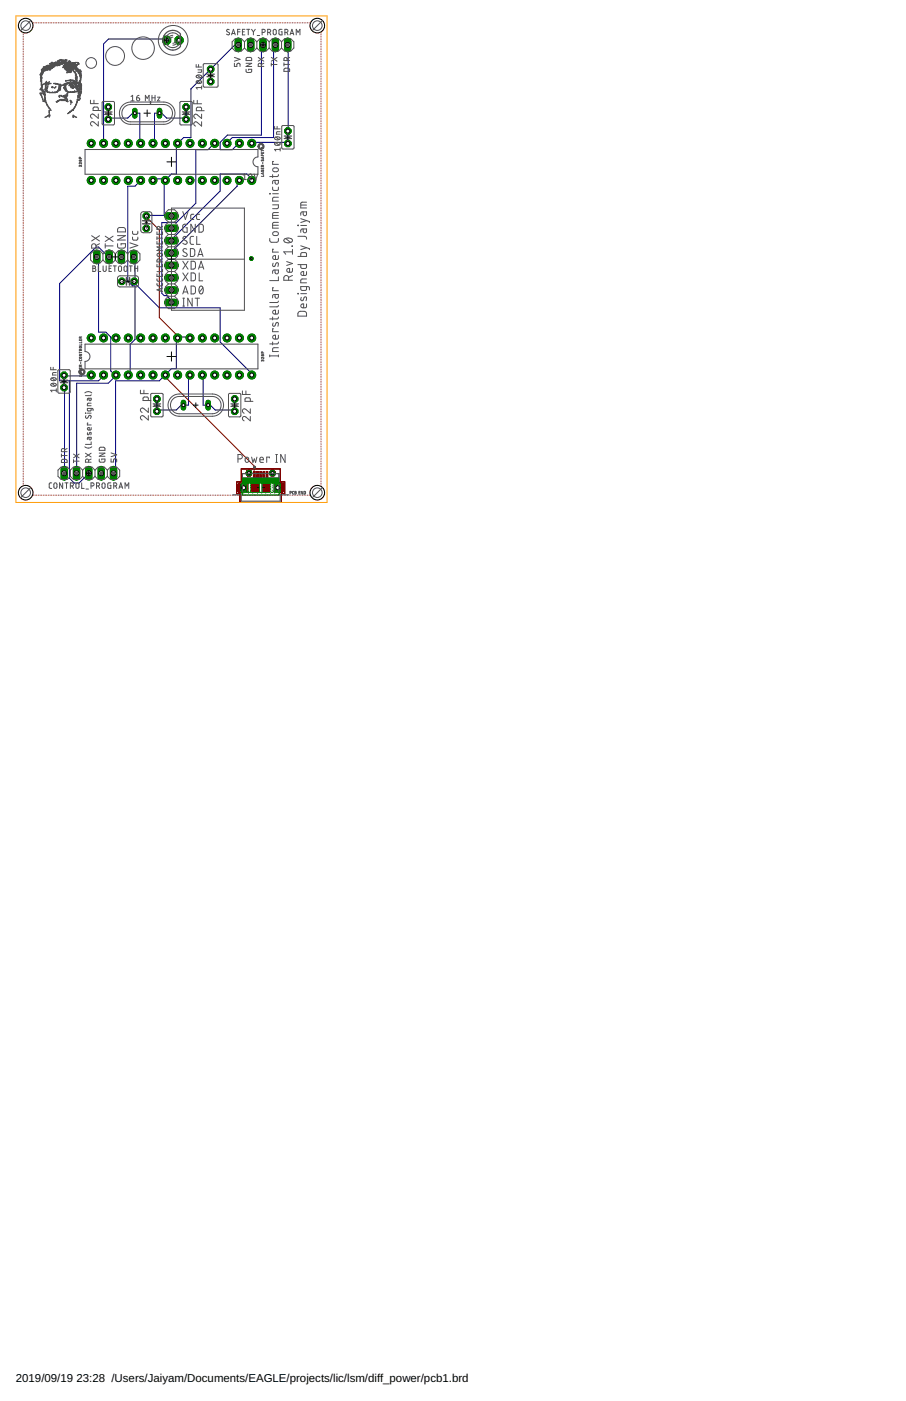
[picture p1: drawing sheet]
<svg xmlns="http://www.w3.org/2000/svg" width="279mm" height="432mm" viewBox="0 0 279 432" stroke-linecap="round" stroke-linejoin="round" font-family="sans-serif">
<defs><g id="words">
<g font-size="3.5">
<text x="4.9" y="425.9">2019/09/19</text>
<text x="23.6" y="425.9">23:28 /Users/Jaiyam/Documents/EAGLE/projects/lic/lsm/diff_power/pcb1.brd</text>
</g>
</g></defs>
<g fill="none" stroke="#000080" stroke-width=".31">
<path d="M51.4 12.4l-.4-.4h-17.5l-1.6 1.5v30.7v-.3M73.5 13.8l-1.1 .1-13.5 13.5v15h-2.3l-2.2 2.2v9h-1.5l-1.9 2M81.1 13.8l-.5 .1v27.7h-10.5l-2.2 2.3v2.2h3.7l2.2-1.9M84.9 13.8l-.5 .1v28.5h-12.8l-1.6 1.8M88.7 13.8l.1 26.6M33.4 36.8v-.4h6l1.5-1.5h2.2v9l.3 .3M57.4 36.8v-.4h-6l-1.5-1.5h-2.3v9l-.4 .3M43.4 55.6l-1.8 1.8h-2.2v29.2l1.5 1.5h.7v16.5l-1.5 1.5v9l-.5 .5M47.2 55.6l.4-.5h3l.4 .5M51 55.6l-.4 .3v10.5l2.3 .1v-.1h-7.5l-.3 .2M66.2 44.2l-2.1 1.9h-3.7v16.5l-6 6h-4.5v21.8l.7 .7h.8l1.5 1.5v.6M73.8 55.6l-.7 .3v1.5l-20.2 20.2v.4"/>
<path d="M77.6 55.6v-.5l-1.5-1.5h-8.2v5.3l-15 15v.3M77.6 44.2l.8-.3h9.7l.7 .3M29.8 79.2l.6 .7v22.5h2.2l1.5 1.5v10.4l1.7 1.5-2.4 2.3h-9.8v27.8M33.7 79.2l-3.3-3.1h-.7l-11.3 11.3v30h12l1.5-1.8M41.3 79.2l.3 .7v6.7l-.2 .1 .2 .7 7.5 7.5h18.8v10.5l9.7 9.7v.5M19.7 119.5l.1 26.4M21.4 117.4v30l1.5 1.5h1.5l3-3M28.1 115.6l-.7 .3h-7.5l-.2-.2M58.6 104.2l-.5-.3h-3l-.7 .7v9h-1.5l-3.8 3.8h-13.5v28.5h-.6M58.6 115.6l-.5 .3v9h-2.2l-1.5 1.5h-6v.4M62.4 115.6l.2 .3v9h2.3l1.5 1.5h6v.4M73.3 149.6v1.4"/>
<path d="M73.3 150.3h1.2M73.3 150.2h1.2M73.3 150.1h1.2M73.3 150h1.2M73.3 149.9h1.2M73.3 149.8h1.2M73.3 149.7h1.2M73.3 149.6h1.2M73.3 151h1.2M73.3 150.9h1.2M73.3 150.8h1.2M73.3 150.7h1.2"/>
<path d="M73.3 150.6h1.2M73.3 150.5h1.2M73.3 150.4h1.2M73.3 151l.1 .2M73.4 149.5l-.1 .1M73.4 149.5h1.1M73.4 151.2h1.1M73.4 151.1h1.1M73.4 151.2v.1M73.4 151.2l1.2 .1M73.4 149.3v.2M73.4 151.3l1.3 .1"/>
<path d="M73.4 151.3l.1 .2M73.4 151.4h3.1M73.5 149.2l-.1 .1M73.5 149.2h3M73.5 151.5h3M73.5 151.5l.1 .1M73.6 149.1h2.9M73.6 151.6h2.9M73.6 151.6l.5 .2M73.7 149.1h2.8M73.7 151.6h2.8M73.8 149l2.7-.1v2.9l-2.7-.1"/>
<path d="M73.8 149l-.3 .2M73.8 149h2.7M74.5 149.6v1.4M74.5 151v.2M74.5 149.6h.1M74.5 151.2l.1 .1M74.5 149.5v.1M74.6 149.5h-1.2M74.6 151.3h.1M74.6 149.4h-1.2M74.6 151.3l.2 .1M74.7 149.3l-.2 .2"/>
<path d="M74.7 149.3l-1.3 .1M74.8 149.2l-1.4 .1M75 149.2l-.3 .1M75.3 149.2h.1M75.4 149.2l.2 .1M75.4 149.2h1.1M75.6 149.3l.1 .2M75.6 149.3h.9M75.6 151.4h.9M75.6 151.4h-.2M75.6 151.3h.9M75.7 149.4h.8"/>
<path d="M75.7 151.2h.8M75.7 149.5v.1M75.7 149.5h.8M75.7 151.2l-.1 .2M75.7 149.6h.1M75.7 151.1h.8M75.7 151.1v.1M75.8 150.3h.7M75.8 149.6l-.1 1.5M75.8 150.2h.7M75.8 150.1h.7M75.8 150h.7"/>
<path d="M75.8 149.9h.7M75.8 149.8h.7M75.8 149.7h.7M75.8 149.6h.7M75.8 150.9h.7M75.8 150.8h.7M75.8 150.7h.7M75.8 150.6h.7M75.8 150.5h.7M75.8 150.4h.7M76 146h.3M76 145.9h.3"/>
<path d="M76 145.8h.3M76 145.7h.3M76 146v.2M76 145.7v.3M76 146.2h.3M76 146.1h.3M76 145.6h.3M76 146.2l.1 .1M76 145.5v.2M76 146.2l.4 .1M76.1 146.3l.4 .1M76.1 146.3l.1 .2"/>
<path d="M76.1 145.3l-.1 .2M76.1 146.4h.5M76.1 145.2h1.3M76.1 146.5h1.3M76.2 146.5l.1 .1M76.2 145.2l-.1 .1M76.2 146.5h1.1M76.2 145.1h1.1M76.3 146.6l.1 .1M76.3 145.1l-.1 .1M76.3 146.6h.9M76.3 145.5l-.3 .1"/>
<path d="M76.3 145.1h.9M76.3 145.5h-.3M76.3 145.5v.7M76.3 146.2l.2 .2M76.4 145.4h-.4M76.4 145.4l-.1 .1M76.4 146.7l.4 .1M76.4 146.7h.7M76.5 145.3l-.4 .1M76.5 145h.6M76.5 145.3l-.1 .1M76.5 146.4l.3 .1"/>
<path d="M76.6 145.2l-.5 .1M76.6 145.2l-.1 .1M76.8 144.9v.3M76.8 146.5v.3M76.8 144.9l.3 .1M76.8 144.9l-.5 .2M76.9 145.2l.3 .3M76.9 145.2l.5 .1M77.1 145.3h.4M77.1 145l.3 .2M77.1 146.7l-.3 .1M77.1 145.4h.4"/>
<path d="M77.2 146.2l-.4 .3M77.2 145.5v.1M77.2 145.5h.3M77.2 146.1h.3M77.2 146.1v.1M77.2 145.6l.1 .1M77.2 145.6h.4M77.3 146.6l-.2 .1M77.3 146l-.1 .1M77.3 145.7v.3M77.3 145.9h.3M77.3 145.8h.3"/>
<path d="M77.3 145.7h.3M77.4 145.2l.1 .1M77.4 146.5l-.1 .1M77.4 146.4h-.5M77.5 145.3v.2M77.5 146.3l-.1 .2M77.5 146.3l-.5 .1M77.5 146.2l-.4 .1M77.5 145.5l.1 .2M77.5 146.2v.1M77.5 146.2h-.3M77.6 145.7v.3"/>
<path d="M77.6 146l-.1 .2M77.6 146h-.4M83.2 146.1h.4M83.2 146h.3M83.2 145.9h.3M83.2 145.8h.3M83.2 145.7h.3M83.2 145.6h.4M83.2 146l.1 .2M83.2 145.7v.3M83.3 146.2h.3M83.3 146.2v.1"/>
<path d="M83.3 145.5l-.1 .2M83.3 146.2l.4 .1M83.3 146.3l.5 .1M83.3 146.3l.1 .2M83.3 145.3v.2M83.4 146.4h.5M83.4 145.2h1.2M83.4 146.5h1.3M83.4 146.5l.1 .1M83.4 145.2l-.1 .1M83.5 146.5h1.1M83.5 145.1h1.1"/>
<path d="M83.5 146.6l.2 .1M83.5 145.7v.3M83.5 146l.1 .2M83.6 146.6h.9M83.6 145.6h-.4M83.6 145.1h.9M83.6 145.6l-.1 .1M83.6 145.5v.1M83.6 146.2l.1 .1M83.6 145.5h-.3M83.7 145.4l-.1 .1M83.7 146.3v.1"/>
<path d="M83.7 145.4h-.4M83.7 146.7h.7M83.7 146.7l.3 .1M83.7 145l-.3 .2M83.7 145h.6M83.7 145.3l-.4 .1M83.7 146.4l.3 .1M83.9 145.2l-.5 .1M83.9 145.2l-.2 .2M84 144.9v.3M84 146.5v.3M84 144.9l.4 .1"/>
<path d="M84 144.9l-.3 .1M84.1 145.2l.3 .2M84.2 145.2l.5 .1M84.3 150.3h.7M84.3 149.2h3M84.3 150.2h.7M84.3 150.1h.7M84.3 150h.7M84.3 149.9h.7M84.3 149.8h.7M84.3 149.7h.7M84.3 149.6h.7"/>
<path d="M84.3 149.1h2.9M84.3 149l2.8 .1M84.3 148.9l2.7 .1M84.3 151.4h3M84.3 151.3l.9 .1M84.3 151.2l.9 .1M84.3 151.2h.8M84.3 151.1h.8M84.3 151h.7M84.3 150.9h.7M84.3 150.8h.7M84.3 150.7h.7"/>
<path d="M84.3 150.6h.7M84.3 150.5h.7M84.3 150.4h.7M84.3 145.3l.5 .1M84.3 146.4l-.3 .1M84.4 145l.2 .2M84.4 146.7l-.4 .1M84.4 145.4h.4M84.4 146.3l-.1 .1M84.4 145.4l.1 .2M84.5 146.2h.3M84.5 145.5h.3"/>
<path d="M84.5 145.5l.3 .1M84.5 146h.3M84.5 145.9h.3M84.5 145.8h.3M84.5 145.7h.3M84.5 145.6h.3M84.5 146.6l-.1 .1M84.5 146.1l-.1 .2M84.5 145.6v.5M84.6 145.2l.2 .1M84.6 146.5l-.1 .1M84.7 146.4h-.5"/>
<path d="M84.8 146.3l-.5 .1M84.8 145.3v.2M84.8 146.3l-.2 .2M84.8 146.2l-.4 .1M84.8 145.5v.2M84.8 146.2v.1M84.8 146.1h-.3M84.8 145.7v.3M84.8 146v.2M85 151.1l.1 .1M85 149.6v1.5M85.1 149.5l-.8 .1"/>
<path d="M85.1 149.5h-.8M85.1 151.2l.1 .2M85.1 149.5l-.1 .1M85.1 149.4h-.8M85.2 149.3l-.9 .1M85.2 151.4h.2M85.2 149.3l-.1 .2M85.4 149.2l-1.1 .1M85.5 149.2l-.3 .1M85.9 149.2h.1M86 149.2l1.3 .1M86 149.2l.2 .2"/>
<path d="M86.1 151.4h-.2M86.1 149.3h1.3M86.2 151.3l-.1 .1M86.2 149.4h1.2M86.2 151.2h1.2M86.2 149.4l.1 .1M86.3 149.5h1.1M86.3 150.3h1.1M86.3 150.2h1.1M86.3 150.1h1.1M86.3 150h1.1M86.3 149.9h1.1"/>
<path d="M86.3 149.8h1.1M86.3 149.7h1.1M86.3 149.6h1.1M86.3 149.5v1.6M86.3 151.1l-.1 .2M86.3 151.1h1.1M86.3 151h1.1M86.3 150.9h1.1M86.3 150.8h1.1M86.3 150.7h1.1M86.3 150.6h1.1M86.3 150.5h1.1"/>
<path d="M86.3 150.4h1.1M87.1 151.6l-2.8 .1M87.2 149.1l-2.9-.2v2.9l2.7-.1M87.2 151.6l-.5 .2M87.2 149.1l.1 .1M87.2 151.6h-2.9M87.3 151.5l-.1 .1M87.3 149.2l.1 .1M87.3 151.5h-3M87.4 151.3l-.1 .2M87.4 151.3l-1.3 .1M87.4 149.3v.2"/>
<path d="M87.4 151.3h-1.2M87.4 151.2v.1M87.4 149.5v.1M87.4 151v.2M87.4 149.6v1.4"/>
</g>
<circle cx="65" cy="21.3" r="1.07" fill="#008000" stroke="#008000" stroke-width=".31"/>
<circle cx="65" cy="21.3" r=".61" fill="#fff" stroke="#000" stroke-width=".31"/>
<circle cx="65" cy="25.1" r="1.07" fill="#008000" stroke="#008000" stroke-width=".31"/>
<circle cx="65" cy="25.1" r=".61" fill="#fff" stroke="#000" stroke-width=".31"/>
<circle cx="57.4" cy="36.8" r="1.07" fill="#008000" stroke="#008000" stroke-width=".31"/>
<circle cx="57.4" cy="36.8" r=".61" fill="#fff" stroke="#000" stroke-width=".31"/>
<circle cx="57.4" cy="33" r="1.07" fill="#008000" stroke="#008000" stroke-width=".31"/>
<circle cx="57.4" cy="33" r=".61" fill="#fff" stroke="#000" stroke-width=".31"/>
<circle cx="33.4" cy="36.8" r="1.07" fill="#008000" stroke="#008000" stroke-width=".31"/>
<circle cx="33.4" cy="36.8" r=".61" fill="#fff" stroke="#000" stroke-width=".31"/>
<circle cx="33.4" cy="33" r="1.07" fill="#008000" stroke="#008000" stroke-width=".31"/>
<circle cx="33.4" cy="33" r=".61" fill="#fff" stroke="#000" stroke-width=".31"/>
<path d="M73.5 12.7v2.3" fill="none" stroke="#008000" stroke-width="2.3"/>
<circle cx="73.5" cy="13.8" r=".76" fill="#fff" stroke="#000" stroke-width=".31"/>
<path d="M77.3 12.7v2.3" fill="none" stroke="#008000" stroke-width="2.3"/>
<circle cx="77.3" cy="13.8" r=".76" fill="#fff" stroke="#000" stroke-width=".31"/>
<path d="M81.1 12.7v2.3" fill="none" stroke="#008000" stroke-width="2.3"/>
<circle cx="81.1" cy="13.8" r=".76" fill="#fff" stroke="#000" stroke-width=".31"/>
<path d="M84.9 12.7v2.3" fill="none" stroke="#008000" stroke-width="2.3"/>
<circle cx="84.9" cy="13.8" r=".76" fill="#fff" stroke="#000" stroke-width=".31"/>
<path d="M88.7 12.7v2.3" fill="none" stroke="#008000" stroke-width="2.3"/>
<circle cx="88.7" cy="13.8" r=".76" fill="#fff" stroke="#000" stroke-width=".31"/>
<path d="M41.6 34.1v1.6" fill="none" stroke="#008000" stroke-width="1.7"/>
<circle cx="41.6" cy="34.9" r=".47" fill="#fff" stroke="#000" stroke-width=".31"/>
<path d="M49.2 34.1v1.6" fill="none" stroke="#008000" stroke-width="1.7"/>
<circle cx="49.2" cy="34.9" r=".47" fill="#fff" stroke="#000" stroke-width=".31"/>
<circle cx="77.6" cy="44.2" r="1.23" fill="#008000" stroke="#008000" stroke-width=".31"/>
<circle cx="77.6" cy="44.2" r=".61" fill="#fff" stroke="#000" stroke-width=".31"/>
<circle cx="73.8" cy="44.2" r="1.23" fill="#008000" stroke="#008000" stroke-width=".31"/>
<circle cx="73.8" cy="44.2" r=".61" fill="#fff" stroke="#000" stroke-width=".31"/>
<circle cx="70" cy="44.2" r="1.23" fill="#008000" stroke="#008000" stroke-width=".31"/>
<circle cx="70" cy="44.2" r=".61" fill="#fff" stroke="#000" stroke-width=".31"/>
<circle cx="66.2" cy="44.2" r="1.23" fill="#008000" stroke="#008000" stroke-width=".31"/>
<circle cx="66.2" cy="44.2" r=".61" fill="#fff" stroke="#000" stroke-width=".31"/>
<circle cx="62.4" cy="44.2" r="1.23" fill="#008000" stroke="#008000" stroke-width=".31"/>
<circle cx="62.4" cy="44.2" r=".61" fill="#fff" stroke="#000" stroke-width=".31"/>
<circle cx="58.6" cy="44.2" r="1.23" fill="#008000" stroke="#008000" stroke-width=".31"/>
<circle cx="58.6" cy="44.2" r=".61" fill="#fff" stroke="#000" stroke-width=".31"/>
<circle cx="54.8" cy="44.2" r="1.23" fill="#008000" stroke="#008000" stroke-width=".31"/>
<circle cx="54.8" cy="44.2" r=".61" fill="#fff" stroke="#000" stroke-width=".31"/>
<circle cx="51" cy="44.2" r="1.23" fill="#008000" stroke="#008000" stroke-width=".31"/>
<circle cx="51" cy="44.2" r=".61" fill="#fff" stroke="#000" stroke-width=".31"/>
<circle cx="47.2" cy="44.2" r="1.23" fill="#008000" stroke="#008000" stroke-width=".31"/>
<circle cx="47.2" cy="44.2" r=".61" fill="#fff" stroke="#000" stroke-width=".31"/>
<circle cx="43.4" cy="44.2" r="1.23" fill="#008000" stroke="#008000" stroke-width=".31"/>
<circle cx="43.4" cy="44.2" r=".61" fill="#fff" stroke="#000" stroke-width=".31"/>
<circle cx="39.6" cy="44.2" r="1.23" fill="#008000" stroke="#008000" stroke-width=".31"/>
<circle cx="39.6" cy="44.2" r=".61" fill="#fff" stroke="#000" stroke-width=".31"/>
<circle cx="35.8" cy="44.2" r="1.23" fill="#008000" stroke="#008000" stroke-width=".31"/>
<circle cx="35.8" cy="44.2" r=".61" fill="#fff" stroke="#000" stroke-width=".31"/>
<circle cx="31.9" cy="44.2" r="1.23" fill="#008000" stroke="#008000" stroke-width=".31"/>
<circle cx="31.9" cy="44.2" r=".61" fill="#fff" stroke="#000" stroke-width=".31"/>
<circle cx="28.1" cy="44.2" r="1.23" fill="#008000" stroke="#008000" stroke-width=".31"/>
<circle cx="28.1" cy="44.2" r=".61" fill="#fff" stroke="#000" stroke-width=".31"/>
<circle cx="28.1" cy="55.6" r="1.23" fill="#008000" stroke="#008000" stroke-width=".31"/>
<circle cx="28.1" cy="55.6" r=".61" fill="#fff" stroke="#000" stroke-width=".31"/>
<circle cx="31.9" cy="55.6" r="1.23" fill="#008000" stroke="#008000" stroke-width=".31"/>
<circle cx="31.9" cy="55.6" r=".61" fill="#fff" stroke="#000" stroke-width=".31"/>
<circle cx="35.8" cy="55.6" r="1.23" fill="#008000" stroke="#008000" stroke-width=".31"/>
<circle cx="35.8" cy="55.6" r=".61" fill="#fff" stroke="#000" stroke-width=".31"/>
<circle cx="39.6" cy="55.6" r="1.23" fill="#008000" stroke="#008000" stroke-width=".31"/>
<circle cx="39.6" cy="55.6" r=".61" fill="#fff" stroke="#000" stroke-width=".31"/>
<circle cx="43.4" cy="55.6" r="1.23" fill="#008000" stroke="#008000" stroke-width=".31"/>
<circle cx="43.4" cy="55.6" r=".61" fill="#fff" stroke="#000" stroke-width=".31"/>
<circle cx="47.2" cy="55.6" r="1.23" fill="#008000" stroke="#008000" stroke-width=".31"/>
<circle cx="47.2" cy="55.6" r=".61" fill="#fff" stroke="#000" stroke-width=".31"/>
<circle cx="51" cy="55.6" r="1.23" fill="#008000" stroke="#008000" stroke-width=".31"/>
<circle cx="51" cy="55.6" r=".61" fill="#fff" stroke="#000" stroke-width=".31"/>
<circle cx="54.8" cy="55.6" r="1.23" fill="#008000" stroke="#008000" stroke-width=".31"/>
<circle cx="54.8" cy="55.6" r=".61" fill="#fff" stroke="#000" stroke-width=".31"/>
<circle cx="58.6" cy="55.6" r="1.23" fill="#008000" stroke="#008000" stroke-width=".31"/>
<circle cx="58.6" cy="55.6" r=".61" fill="#fff" stroke="#000" stroke-width=".31"/>
<circle cx="62.4" cy="55.6" r="1.23" fill="#008000" stroke="#008000" stroke-width=".31"/>
<circle cx="62.4" cy="55.6" r=".61" fill="#fff" stroke="#000" stroke-width=".31"/>
<circle cx="66.2" cy="55.6" r="1.23" fill="#008000" stroke="#008000" stroke-width=".31"/>
<circle cx="66.2" cy="55.6" r=".61" fill="#fff" stroke="#000" stroke-width=".31"/>
<circle cx="70" cy="55.6" r="1.23" fill="#008000" stroke="#008000" stroke-width=".31"/>
<circle cx="70" cy="55.6" r=".61" fill="#fff" stroke="#000" stroke-width=".31"/>
<circle cx="73.8" cy="55.6" r="1.23" fill="#008000" stroke="#008000" stroke-width=".31"/>
<circle cx="73.8" cy="55.6" r=".61" fill="#fff" stroke="#000" stroke-width=".31"/>
<circle cx="77.6" cy="55.6" r="1.23" fill="#008000" stroke="#008000" stroke-width=".31"/>
<circle cx="77.6" cy="55.6" r=".61" fill="#fff" stroke="#000" stroke-width=".31"/>
<circle cx="88.8" cy="40.4" r="1.07" fill="#008000" stroke="#008000" stroke-width=".31"/>
<circle cx="88.8" cy="40.4" r=".61" fill="#fff" stroke="#000" stroke-width=".31"/>
<circle cx="88.8" cy="44.2" r="1.07" fill="#008000" stroke="#008000" stroke-width=".31"/>
<circle cx="88.8" cy="44.2" r=".61" fill="#fff" stroke="#000" stroke-width=".31"/>
<circle cx="28.1" cy="115.6" r="1.23" fill="#008000" stroke="#008000" stroke-width=".31"/>
<circle cx="28.1" cy="115.6" r=".61" fill="#fff" stroke="#000" stroke-width=".31"/>
<circle cx="31.9" cy="115.6" r="1.23" fill="#008000" stroke="#008000" stroke-width=".31"/>
<circle cx="31.9" cy="115.6" r=".61" fill="#fff" stroke="#000" stroke-width=".31"/>
<circle cx="35.8" cy="115.6" r="1.23" fill="#008000" stroke="#008000" stroke-width=".31"/>
<circle cx="35.8" cy="115.6" r=".61" fill="#fff" stroke="#000" stroke-width=".31"/>
<circle cx="39.6" cy="115.6" r="1.23" fill="#008000" stroke="#008000" stroke-width=".31"/>
<circle cx="39.6" cy="115.6" r=".61" fill="#fff" stroke="#000" stroke-width=".31"/>
<circle cx="43.4" cy="115.6" r="1.23" fill="#008000" stroke="#008000" stroke-width=".31"/>
<circle cx="43.4" cy="115.6" r=".61" fill="#fff" stroke="#000" stroke-width=".31"/>
<circle cx="47.2" cy="115.6" r="1.23" fill="#008000" stroke="#008000" stroke-width=".31"/>
<circle cx="47.2" cy="115.6" r=".61" fill="#fff" stroke="#000" stroke-width=".31"/>
<circle cx="51" cy="115.6" r="1.23" fill="#008000" stroke="#008000" stroke-width=".31"/>
<circle cx="51" cy="115.6" r=".61" fill="#fff" stroke="#000" stroke-width=".31"/>
<circle cx="54.8" cy="115.6" r="1.23" fill="#008000" stroke="#008000" stroke-width=".31"/>
<circle cx="54.8" cy="115.6" r=".61" fill="#fff" stroke="#000" stroke-width=".31"/>
<circle cx="58.6" cy="115.6" r="1.23" fill="#008000" stroke="#008000" stroke-width=".31"/>
<circle cx="58.6" cy="115.6" r=".61" fill="#fff" stroke="#000" stroke-width=".31"/>
<circle cx="62.4" cy="115.6" r="1.23" fill="#008000" stroke="#008000" stroke-width=".31"/>
<circle cx="62.4" cy="115.6" r=".61" fill="#fff" stroke="#000" stroke-width=".31"/>
<circle cx="66.2" cy="115.6" r="1.23" fill="#008000" stroke="#008000" stroke-width=".31"/>
<circle cx="66.2" cy="115.6" r=".61" fill="#fff" stroke="#000" stroke-width=".31"/>
<circle cx="70" cy="115.6" r="1.23" fill="#008000" stroke="#008000" stroke-width=".31"/>
<circle cx="70" cy="115.6" r=".61" fill="#fff" stroke="#000" stroke-width=".31"/>
<circle cx="73.8" cy="115.6" r="1.23" fill="#008000" stroke="#008000" stroke-width=".31"/>
<circle cx="73.8" cy="115.6" r=".61" fill="#fff" stroke="#000" stroke-width=".31"/>
<circle cx="77.6" cy="115.6" r="1.23" fill="#008000" stroke="#008000" stroke-width=".31"/>
<circle cx="77.6" cy="115.6" r=".61" fill="#fff" stroke="#000" stroke-width=".31"/>
<circle cx="77.6" cy="104.2" r="1.23" fill="#008000" stroke="#008000" stroke-width=".31"/>
<circle cx="77.6" cy="104.2" r=".61" fill="#fff" stroke="#000" stroke-width=".31"/>
<circle cx="73.8" cy="104.2" r="1.23" fill="#008000" stroke="#008000" stroke-width=".31"/>
<circle cx="73.8" cy="104.2" r=".61" fill="#fff" stroke="#000" stroke-width=".31"/>
<circle cx="70" cy="104.2" r="1.23" fill="#008000" stroke="#008000" stroke-width=".31"/>
<circle cx="70" cy="104.2" r=".61" fill="#fff" stroke="#000" stroke-width=".31"/>
<circle cx="66.2" cy="104.2" r="1.23" fill="#008000" stroke="#008000" stroke-width=".31"/>
<circle cx="66.2" cy="104.2" r=".61" fill="#fff" stroke="#000" stroke-width=".31"/>
<circle cx="62.4" cy="104.2" r="1.23" fill="#008000" stroke="#008000" stroke-width=".31"/>
<circle cx="62.4" cy="104.2" r=".61" fill="#fff" stroke="#000" stroke-width=".31"/>
<circle cx="58.6" cy="104.2" r="1.23" fill="#008000" stroke="#008000" stroke-width=".31"/>
<circle cx="58.6" cy="104.2" r=".61" fill="#fff" stroke="#000" stroke-width=".31"/>
<circle cx="54.8" cy="104.2" r="1.23" fill="#008000" stroke="#008000" stroke-width=".31"/>
<circle cx="54.8" cy="104.2" r=".61" fill="#fff" stroke="#000" stroke-width=".31"/>
<circle cx="51" cy="104.2" r="1.23" fill="#008000" stroke="#008000" stroke-width=".31"/>
<circle cx="51" cy="104.2" r=".61" fill="#fff" stroke="#000" stroke-width=".31"/>
<circle cx="47.2" cy="104.2" r="1.23" fill="#008000" stroke="#008000" stroke-width=".31"/>
<circle cx="47.2" cy="104.2" r=".61" fill="#fff" stroke="#000" stroke-width=".31"/>
<circle cx="43.4" cy="104.2" r="1.23" fill="#008000" stroke="#008000" stroke-width=".31"/>
<circle cx="43.4" cy="104.2" r=".61" fill="#fff" stroke="#000" stroke-width=".31"/>
<circle cx="39.6" cy="104.2" r="1.23" fill="#008000" stroke="#008000" stroke-width=".31"/>
<circle cx="39.6" cy="104.2" r=".61" fill="#fff" stroke="#000" stroke-width=".31"/>
<circle cx="35.8" cy="104.2" r="1.23" fill="#008000" stroke="#008000" stroke-width=".31"/>
<circle cx="35.8" cy="104.2" r=".61" fill="#fff" stroke="#000" stroke-width=".31"/>
<circle cx="31.9" cy="104.2" r="1.23" fill="#008000" stroke="#008000" stroke-width=".31"/>
<circle cx="31.9" cy="104.2" r=".61" fill="#fff" stroke="#000" stroke-width=".31"/>
<circle cx="28.1" cy="104.2" r="1.23" fill="#008000" stroke="#008000" stroke-width=".31"/>
<circle cx="28.1" cy="104.2" r=".61" fill="#fff" stroke="#000" stroke-width=".31"/>
<circle cx="48.4" cy="126.8" r="1.07" fill="#008000" stroke="#008000" stroke-width=".31"/>
<circle cx="48.4" cy="126.8" r=".61" fill="#fff" stroke="#000" stroke-width=".31"/>
<circle cx="48.4" cy="123" r="1.07" fill="#008000" stroke="#008000" stroke-width=".31"/>
<circle cx="48.4" cy="123" r=".61" fill="#fff" stroke="#000" stroke-width=".31"/>
<circle cx="72.4" cy="126.8" r="1.07" fill="#008000" stroke="#008000" stroke-width=".31"/>
<circle cx="72.4" cy="126.8" r=".61" fill="#fff" stroke="#000" stroke-width=".31"/>
<circle cx="72.4" cy="123" r="1.07" fill="#008000" stroke="#008000" stroke-width=".31"/>
<circle cx="72.4" cy="123" r=".61" fill="#fff" stroke="#000" stroke-width=".31"/>
<path d="M64.2 124v1.7" fill="none" stroke="#008000" stroke-width="1.7"/>
<circle cx="64.2" cy="124.9" r=".47" fill="#fff" stroke="#000" stroke-width=".31"/>
<path d="M56.6 124v1.7" fill="none" stroke="#008000" stroke-width="1.7"/>
<circle cx="56.6" cy="124.9" r=".47" fill="#fff" stroke="#000" stroke-width=".31"/>
<path d="M35 144.7v2.3" fill="none" stroke="#008000" stroke-width="2.3"/>
<circle cx="35" cy="145.9" r=".76" fill="#fff" stroke="#000" stroke-width=".31"/>
<path d="M31.2 144.7v2.3" fill="none" stroke="#008000" stroke-width="2.3"/>
<circle cx="31.2" cy="145.9" r=".76" fill="#fff" stroke="#000" stroke-width=".31"/>
<path d="M27.4 144.7v2.3" fill="none" stroke="#008000" stroke-width="2.3"/>
<circle cx="27.4" cy="145.9" r=".76" fill="#fff" stroke="#000" stroke-width=".31"/>
<path d="M23.6 144.7v2.3" fill="none" stroke="#008000" stroke-width="2.3"/>
<circle cx="23.6" cy="145.9" r=".76" fill="#fff" stroke="#000" stroke-width=".31"/>
<path d="M19.8 144.7v2.3" fill="none" stroke="#008000" stroke-width="2.3"/>
<circle cx="19.8" cy="145.9" r=".76" fill="#fff" stroke="#000" stroke-width=".31"/>
<circle cx="19.7" cy="119.5" r="1.07" fill="#008000" stroke="#008000" stroke-width=".31"/>
<circle cx="19.7" cy="119.5" r=".61" fill="#fff" stroke="#000" stroke-width=".31"/>
<circle cx="19.7" cy="115.7" r="1.07" fill="#008000" stroke="#008000" stroke-width=".31"/>
<circle cx="19.7" cy="115.7" r=".61" fill="#fff" stroke="#000" stroke-width=".31"/>
<path d="M41.3 78v2.3" fill="none" stroke="#008000" stroke-width="2.3"/>
<circle cx="41.3" cy="79.2" r=".76" fill="#fff" stroke="#000" stroke-width=".31"/>
<path d="M37.4 78v2.3" fill="none" stroke="#008000" stroke-width="2.3"/>
<circle cx="37.4" cy="79.2" r=".76" fill="#fff" stroke="#000" stroke-width=".31"/>
<path d="M33.7 78v2.3" fill="none" stroke="#008000" stroke-width="2.3"/>
<circle cx="33.7" cy="79.2" r=".76" fill="#fff" stroke="#000" stroke-width=".31"/>
<path d="M29.8 78v2.3" fill="none" stroke="#008000" stroke-width="2.3"/>
<circle cx="29.8" cy="79.2" r=".76" fill="#fff" stroke="#000" stroke-width=".31"/>
<path d="M51.8 66.5h2.2" fill="none" stroke="#008000" stroke-width="2.3"/>
<circle cx="52.9" cy="66.5" r=".76" fill="#fff" stroke="#000" stroke-width=".31"/>
<path d="M51.8 70.4h2.2" fill="none" stroke="#008000" stroke-width="2.3"/>
<circle cx="52.9" cy="70.4" r=".76" fill="#fff" stroke="#000" stroke-width=".31"/>
<path d="M51.8 74.2h2.2" fill="none" stroke="#008000" stroke-width="2.3"/>
<circle cx="52.9" cy="74.2" r=".76" fill="#fff" stroke="#000" stroke-width=".31"/>
<path d="M51.8 78h2.2" fill="none" stroke="#008000" stroke-width="2.3"/>
<circle cx="52.9" cy="78" r=".76" fill="#fff" stroke="#000" stroke-width=".31"/>
<path d="M51.8 81.8h2.2" fill="none" stroke="#008000" stroke-width="2.3"/>
<circle cx="52.9" cy="81.8" r=".76" fill="#fff" stroke="#000" stroke-width=".31"/>
<path d="M51.8 85.6h2.2" fill="none" stroke="#008000" stroke-width="2.3"/>
<circle cx="52.9" cy="85.6" r=".76" fill="#fff" stroke="#000" stroke-width=".31"/>
<path d="M51.8 89.4h2.2" fill="none" stroke="#008000" stroke-width="2.3"/>
<circle cx="52.9" cy="89.4" r=".76" fill="#fff" stroke="#000" stroke-width=".31"/>
<path d="M51.8 93.2h2.2" fill="none" stroke="#008000" stroke-width="2.3"/>
<circle cx="52.9" cy="93.2" r=".76" fill="#fff" stroke="#000" stroke-width=".31"/>
<circle cx="41.4" cy="86.7" r="1.07" fill="#008000" stroke="#008000" stroke-width=".31"/>
<circle cx="41.4" cy="86.7" r=".61" fill="#fff" stroke="#000" stroke-width=".31"/>
<circle cx="37.6" cy="86.7" r="1.07" fill="#008000" stroke="#008000" stroke-width=".31"/>
<circle cx="37.6" cy="86.7" r=".61" fill="#fff" stroke="#000" stroke-width=".31"/>
<circle cx="76.8" cy="145.8" r=".87" fill="#008000" stroke="#008000" stroke-width=".31"/>
<circle cx="76.8" cy="145.8" r=".49" fill="#fff" stroke="#000" stroke-width=".31"/>
<circle cx="84" cy="145.8" r=".87" fill="#008000" stroke="#008000" stroke-width=".31"/>
<circle cx="84" cy="145.8" r=".49" fill="#fff" stroke="#000" stroke-width=".31"/>
<path d="M75.1 149.3v2" fill="none" stroke="#008000" stroke-width="2"/>
<circle cx="75.1" cy="150.3" r=".61" fill="#fff" stroke="#000" stroke-width=".31"/>
<path d="M85.7 149.3v2" fill="none" stroke="#008000" stroke-width="2"/>
<circle cx="85.7" cy="150.3" r=".61" fill="#fff" stroke="#000" stroke-width=".31"/>
<circle cx="45.1" cy="66.6" r="1.07" fill="#008000" stroke="#008000" stroke-width=".31"/>
<circle cx="45.1" cy="66.6" r=".61" fill="#fff" stroke="#000" stroke-width=".31"/>
<circle cx="45.1" cy="70.4" r="1.07" fill="#008000" stroke="#008000" stroke-width=".31"/>
<circle cx="45.1" cy="70.4" r=".61" fill="#fff" stroke="#000" stroke-width=".31"/>
<circle cx="51.4" cy="12.4" r="1.35" fill="#008000" stroke="#008000" stroke-width=".31"/>
<circle cx="51.4" cy="12.4" r=".59" fill="#fff" stroke="#000" stroke-width=".31"/>
<circle cx="55.2" cy="12.4" r="1.35" fill="#008000" stroke="#008000" stroke-width=".31"/>
<circle cx="55.2" cy="12.4" r=".59" fill="#fff" stroke="#000" stroke-width=".31"/>
<circle cx="77.5" cy="79.7" r=".57" fill="#008000" stroke="#008000" stroke-width=".31"/>
<circle cx="77.5" cy="79.7" r=".25" fill="#fff" stroke="#000" stroke-width=".31"/>
<g fill="none" stroke="#800000" stroke-width=".31">
<path d="M7.2 7.6h.1M7.2 8.1h.1M7.2 8.6v.1M7.2 9.1v.1M7.2 9.6v.1M7.2 10.2h.1M7.2 10.7h.1M7.2 11.2h.1M7.2 11.7h.1M7.2 12.2v.1M7.2 12.7v.1M7.2 13.3h.1"/>
<path d="M7.2 13.8h.1M7.2 14.3h.1M7.2 14.8v.1M7.2 15.3v.1M7.2 15.8v.1M7.2 16.3v.1M7.2 16.8v.1M7.2 17.4h.1M7.2 17.9h.1M7.2 18.4v.1M7.2 18.9v.1M7.2 19.4v.1"/>
<path d="M7.2 20h.1M7.2 7v.1M7.7 7h.1M8.2 7h.1M8.7 7h.1M9.2 7h.1M9.7 7h.1M10.2 7h.1M10.8 7h.1M11.3 7h.1M11.8 7h.1M12.3 7h.1"/>
<path d="M12.8 7h.1M13.4 7h.1M13.9 7h.1M14.4 7h.1M14.9 7h.1M15.4 7h.1M15.9 7h.1M16.4 7h.1M17 7h.1M17.5 7h.1M18 7h.1M18.5 7h.1"/>
<path d="M19 7h.1M19.5 7h.1M20 7h.1M20.6 7h.1M21.1 7h.1M21.6 7h.1M22.1 7h.1M22.6 7h.1M23.1 7h.1M23.7 7h.1M24.2 7h.1M24.7 7h.1"/>
<path d="M25.2 7h.1M25.7 7h.1M26.2 7h.1M26.8 7h.1M27.3 7h.1M27.8 7h.1M28.3 7h.1M28.8 7h.1M29.3 7h.1M29.8 7h.1M30.4 7h.1M30.9 7h.1"/>
<path d="M31.4 7h.1M31.9 7h.1M32.4 7h.1M32.9 7h.1M33.4 7h.1M34 7h.1M34.5 7h.1M35 7h.1M35.5 7h.1M36 7h.1M36.6 7h.1M37.1 7h.1"/>
<path d="M37.6 7h.1M38.1 7h.1M38.6 7h.1M39.1 7h.1M39.6 7h.1M40.2 7h.1M40.7 7h.1M41.2 7h.1M41.7 7h.1M42.2 7h.1M42.7 7h.1M43.2 7h.1"/>
<path d="M43.8 7h.1M44.3 7h.1M44.8 7h.1M45.3 7h.1M45.8 7h.1M46.3 7h.1M46.9 7h.1M47.4 7h.1M47.9 7h.1M48.4 7h.1M48.9 7h.1M49.4 7h.1"/>
<path d="M50 7h.1M50.5 7h.1M51 7h.1M51.5 7h.1M52 7h.1M52.5 7h.1M53 7h.1M53.6 7h.1M54.1 7h.1M54.6 7h.1M55.1 7h.1M55.6 7h.1"/>
<path d="M56.1 7h.1M56.7 7h.1M57.2 7h.1M57.7 7h.1M58.2 7h.1M58.7 7h.1M59.2 7h.1M59.8 7h.1M60.3 7h.1M60.8 7h.1M61.3 7h.1M61.8 7h.1"/>
<path d="M62.3 7h.1M62.8 7h.1M63.4 7h.1M63.9 7h.1M64.4 7h.1M64.9 7h.1M65.4 7h.1M65.9 7h.1M66.4 7h.1M67 7h.1M67.5 7h.1M68 7h.1"/>
<path d="M68.5 7h.1M69 7h.1M69.6 7h.1M70.1 7h.1M70.6 7h.1M71.1 7h.1M71.6 7h.1M72.1 7h.1M72.6 7h.1M73.2 7h.1M73.7 7h.1M74.2 7h.1"/>
<path d="M74.7 7h.1M75.2 7h.1M75.7 7h.1M76.2 7h.1M76.8 7h.1M77.3 7h.1M77.8 7h.1M78.3 7h.1M78.8 7h.1M79.3 7h.1M79.9 7h.1M80.4 7h.1"/>
<path d="M80.9 7h.1M81.4 7h.1M81.9 7h.1M82.4 7h.1M83 7h.1M83.5 7h.1M84 7h.1M84.5 7h.1M85 7h.1M85.5 7h.1M86 7h.1M86.6 7h.1"/>
<path d="M87.1 7h.1M87.6 7h.1M88.1 7h.1M88.6 7h.1M89.1 7h.1M89.7 7h.1M90.2 7h.1M90.7 7h.1M91.2 7h.1M91.7 7h.1M92.2 7h.1M92.8 7h.1"/>
<path d="M93.3 7h.1M93.8 7h.1M94.3 7h.1M94.8 7h.1M95.3 7h.1M95.8 7h.1M96.4 7h.1M96.9 7h.1M97.4 7h.1M97.9 7h.1M98.4 7h.1M98.9 7l.1 .1"/>
<path d="M99 7.6h.1M99 8.1h.1M99 8.6v.1M99 9.1v.1M99 9.6v.1M99 10.2h.1M99 10.7h.1M99 11.2h.1M99 11.7h.1M99 12.2v.1M99 12.7v.1M99 13.3h.1"/>
<path d="M99 13.8h.1M99 14.3h.1M99 14.8v.1M99 15.3v.1M99 15.8v.1M99 16.3v.1M99 16.8v.1M99 17.4h.1M99 17.9h.1M99 18.4v.1M99 18.9v.1M99 19.4v.1"/>
<path d="M99 20h.1M7.2 20.5h.1M7.2 21h.1M7.2 21.5v.1M7.2 22v.1M7.2 22.5v.1M7.2 23.1h.1M7.2 23.6h.1M7.2 24.1h.1M7.2 24.6v.1M7.2 25.1v.1M7.2 25.6v.1"/>
<path d="M7.2 26.1v.1M7.2 26.6v.1M7.2 27.2h.1M7.2 27.7h.1M7.2 28.2v.1M7.2 28.7v.1M7.2 29.2v.1M7.2 29.8h.1M7.2 30.3h.1M7.2 30.8h.1M7.2 31.3v.1M7.2 31.8v.1"/>
<path d="M7.2 32.3v.1M7.2 32.9h.1M7.2 33.4h.1M7.2 33.9v.1M7.2 34.4v.1M7.2 34.9v.1M7.2 35.4v.1M7.2 35.9v.1M7.2 36.5h.1M7.2 37h.1M7.2 37.5h.1M7.2 38v.1"/>
<path d="M7.2 38.5v.1M7.2 39v.1M7.2 39.6h.1M99 20.5h.1M99 21h.1M99 21.5v.1M99 22v.1M99 22.5v.1M99 23.1h.1M99 23.6h.1M99 24.1h.1M99 24.6v.1"/>
<path d="M99 25.1v.1M99 25.6v.1M99 26.1v.1M99 26.6v.1M99 27.2h.1M99 27.7h.1M99 28.2v.1M99 28.7v.1M99 29.2v.1M99 29.8h.1M99 30.3h.1M99 30.8h.1"/>
<path d="M99 31.3v.1M99 31.8v.1M99 32.3v.1M99 32.9h.1M99 33.4h.1M99 33.9v.1M99 34.4v.1M99 34.9v.1M99 35.4v.1M99 35.9v.1M99 36.5h.1M99 37h.1"/>
<path d="M99 37.5h.1M99 38v.1M99 38.5v.1M99 39v.1M99 39.6h.1M7.2 40.1h.1M7.2 40.6h.1M7.2 41.1v.1M7.2 41.6v.1M7.2 42.1v.1M7.2 42.7h.1M7.2 43.2h.1"/>
<path d="M7.2 43.7v.1M7.2 44.2v.1M7.2 44.7v.1M7.2 45.2v.1M7.2 45.7v.1M7.2 46.3h.1M7.2 46.8h.1M7.2 47.3h.1M7.2 47.8v.1M7.2 48.3v.1M7.2 48.9h.1M7.2 49.4h.1"/>
<path d="M7.2 49.9h.1M7.2 50.4v.1M7.2 50.9v.1M7.2 51.4v.1M7.2 51.9v.1M7.2 52.5h.1M7.2 53h.1M7.2 53.5v.1M7.2 54v.1M7.2 54.5v.1M7.2 55v.1M7.2 55.5v.1"/>
<path d="M7.2 56.1h.1M7.2 56.6h.1M7.2 57.1h.1M7.2 57.6v.1M7.2 58.1v.1M7.2 58.7h.1M7.2 59.2h.1M7.2 59.7h.1M99 40.1h.1M99 40.6h.1M99 41.1v.1M99 41.6v.1"/>
<path d="M99 42.1v.1M99 42.7h.1M99 43.2h.1M99 43.7v.1M99 44.2v.1M99 44.7v.1M99 45.2v.1M99 45.7v.1M99 46.3h.1M99 46.8h.1M99 47.3h.1M99 47.8v.1"/>
<path d="M99 48.3v.1M99 48.9h.1M99 49.4h.1M99 49.9h.1M99 50.4v.1M99 50.9v.1M99 51.4v.1M99 51.9v.1M99 52.5h.1M99 53h.1M99 53.5v.1M99 54v.1"/>
<path d="M99 54.5v.1M99 55v.1M99 55.5v.1M99 56.1h.1M99 56.6h.1M99 57.1h.1M99 57.6v.1M99 58.1v.1M99 58.7h.1M99 59.2h.1M99 59.7h.1M7.2 60.2v.1"/>
<path d="M7.2 60.7v.1M7.2 61.2v.1M7.2 61.7v.1M7.2 62.3h.1M7.2 62.8h.1M7.2 63.3v.1M7.2 63.8v.1M7.2 64.3v.1M7.2 64.8v.1M7.2 65.4h.1M7.2 65.9h.1M7.2 66.4h.1"/>
<path d="M7.2 66.9v.1M7.2 67.4v.1M7.2 67.9v.1M7.2 68.5h.1M7.2 69h.1M7.2 69.5h.1M7.2 70v.1M7.2 70.5v.1M7.2 71v.1M7.2 71.5v.1M7.2 72.1h.1M7.2 72.6h.1"/>
<path d="M7.2 73.1v.1M7.2 73.6v.1M7.2 74.1v.1M7.2 74.6v.1M7.2 75.2h.1M7.2 75.7h.1M7.2 76.2h.1M7.2 76.7v.1M7.2 77.2v.1M7.2 77.7v.1M7.2 78.3h.1M7.2 78.8h.1"/>
<path d="M7.2 79.3v.1M7.2 79.8v.1M45.1 66.6l.3 .5 3.7 3.8v27l5.3 5.2v.8l.4 .3M99 60.2v.1M99 60.7v.1M99 61.2v.1M99 61.7v.1M99 62.3h.1M99 62.8h.1M99 63.3v.1M99 63.8v.1M99 64.3v.1"/>
<path d="M99 64.8v.1M99 65.4h.1M99 65.9h.1M99 66.4h.1M99 66.9v.1M99 67.4v.1M99 67.9v.1M99 68.5h.1M99 69h.1M99 69.5h.1M99 70v.1M99 70.5v.1"/>
<path d="M99 71v.1M99 71.5v.1M99 72.1h.1M99 72.6h.1M99 73.1v.1M99 73.6v.1M99 74.1v.1M99 74.6v.1M99 75.2h.1M99 75.7h.1M99 76.2h.1M99 76.7v.1"/>
<path d="M99 77.2v.1M99 77.7v.1M99 78.3h.1M99 78.8h.1M99 79.3v.1M99 79.8v.1M7.2 80.3v.1M7.2 80.8v.1M7.2 81.3v.1M7.2 81.9h.1M7.2 82.4h.1M7.2 82.9v.1"/>
<path d="M7.2 83.4v.1M7.2 83.9v.1M7.2 84.4v.1M7.2 85h.1M7.2 85.5h.1M7.2 86h.1M7.2 86.5v.1M7.2 87v.1M7.2 87.5v.1M7.2 88.1h.1M7.2 88.6h.1M7.2 89.1v.1"/>
<path d="M7.2 89.6v.1M7.2 90.1v.1M7.2 90.6v.1M7.2 91.1v.1M7.2 91.7h.1M7.2 92.2h.1M7.2 92.7v.1M7.2 93.2v.1M7.2 93.7v.1M7.2 94.3h.1M7.2 94.8h.1M7.2 95.3h.1"/>
<path d="M7.2 95.8v.1M7.2 96.3v.1M7.2 96.8v.1M7.2 97.3v.1M7.2 97.9h.1M7.2 98.4h.1M7.2 98.9v.1M7.2 99.4v.1M7.2 99.9v.1M99 80.3v.1M99 80.8v.1M99 81.3v.1"/>
<path d="M99 81.9h.1M99 82.4h.1M99 82.9v.1M99 83.4v.1M99 83.9v.1M99 84.4v.1M99 85h.1M99 85.5h.1M99 86h.1M99 86.5v.1M99 87v.1M99 87.5v.1"/>
<path d="M99 88.1h.1M99 88.6h.1M99 89.1v.1M99 89.6v.1M99 90.1v.1M99 90.6v.1M99 91.1v.1M99 91.7h.1M99 92.2h.1M99 92.7v.1M99 93.2v.1M99 93.7v.1"/>
<path d="M99 94.3h.1M99 94.8h.1M99 95.3h.1M99 95.8v.1M99 96.3v.1M99 96.8v.1M99 97.3v.1M99 97.9h.1M99 98.4h.1M99 98.9v.1M99 99.4v.1M99 99.9v.1"/>
<path d="M7.2 100.4v.1M7.2 100.9v.1M7.2 101.5h.1M7.2 102h.1M7.2 102.5v.1M7.2 103v.1M7.2 103.5v.1M7.2 104.1h.1M7.2 104.6h.1M7.2 105.1h.1M7.2 105.6v.1M7.2 106.1v.1"/>
<path d="M7.2 106.6v.1M7.2 107.1v.1M7.2 107.7h.1M7.2 108.2h.1M7.2 108.7v.1M7.2 109.2v.1M7.2 109.7v.1M7.2 110.2v.1M7.2 110.8h.1M7.2 111.3h.1M7.2 111.8h.1M7.2 112.3v.1"/>
<path d="M7.2 112.8v.1M7.2 113.3v.1M7.2 113.9h.1M7.2 114.4h.1M7.2 114.9h.1M7.2 115.4v.1M7.2 115.9v.1M7.2 116.4v.1M7.2 116.9v.1M7.2 117.5h.1M7.2 118h.1M7.2 118.5v.1"/>
<path d="M7.2 119v.1M7.2 119.5v.1M51 115.6l.4 .3v.7l27 27v2.7M99 100.4v.1M99 100.9v.1M99 101.5h.1M99 102h.1M99 102.5v.1M99 103v.1M99 103.5v.1M99 104.1h.1M99 104.6h.1"/>
<path d="M99 105.1h.1M99 105.6v.1M99 106.1v.1M99 106.6v.1M99 107.1v.1M99 107.7h.1M99 108.2h.1M99 108.7v.1M99 109.2v.1M99 109.7v.1M99 110.2v.1M99 110.8h.1"/>
<path d="M99 111.3h.1M99 111.8h.1M99 112.3v.1M99 112.8v.1M99 113.3v.1M99 113.9h.1M99 114.4h.1M99 114.9h.1M99 115.4v.1M99 115.9v.1M99 116.4v.1M99 116.9v.1"/>
<path d="M99 117.5h.1M99 118h.1M99 118.5v.1M99 119v.1M99 119.5v.1M7.2 120v.1M7.2 120.6h.1M7.2 121.1h.1M7.2 121.6h.1M7.2 122.1v.1M7.2 122.6v.1M7.2 123.1v.1"/>
<path d="M7.2 123.7h.1M7.2 124.2h.1M7.2 124.7h.1M7.2 125.2v.1M7.2 125.7v.1M7.2 126.2v.1M7.2 126.7v.1M7.2 127.3h.1M7.2 127.8h.1M7.2 128.3v.1M7.2 128.8v.1M7.2 129.3v.1"/>
<path d="M7.2 129.8v.1M7.2 130.4h.1M7.2 130.9h.1M7.2 131.4h.1M7.2 131.9v.1M7.2 132.4v.1M7.2 132.9v.1M7.2 133.5h.1M7.2 134h.1M7.2 134.5v.1M7.2 135v.1M7.2 135.5v.1"/>
<path d="M7.2 136v.1M7.2 136.5v.1M7.2 137.1h.1M7.2 137.6h.1M7.2 138.1v.1M7.2 138.6v.1M7.2 139.1v.1M7.2 139.7h.1M99 120v.1M99 120.6h.1M99 121.1h.1M99 121.6h.1"/>
<path d="M99 122.1v.1M99 122.6v.1M99 123.1v.1M99 123.7h.1M99 124.2h.1M99 124.7h.1M99 125.2v.1M99 125.7v.1M99 126.2v.1M99 126.7v.1M99 127.3h.1M99 127.8h.1"/>
<path d="M99 128.3v.1M99 128.8v.1M99 129.3v.1M99 129.8v.1M99 130.4h.1M99 130.9h.1M99 131.4h.1M99 131.9v.1M99 132.4v.1M99 132.9v.1M99 133.5h.1M99 134h.1"/>
<path d="M99 134.5v.1M99 135v.1M99 135.5v.1M99 136v.1M99 136.5v.1M99 137.1h.1M99 137.6h.1M99 138.1v.1M99 138.6v.1M99 139.1v.1M99 139.7h.1M7.2 152.6h.1"/>
<path d="M7.2 140.2h.1M7.2 140.7h.1M7.2 141.2h.1M7.2 141.7v.1M7.2 142.2v.1M7.2 142.7v.1M7.2 143.3h.1M7.2 143.8h.1M7.2 144.3v.1M7.2 144.8v.1M7.2 145.3v.1M7.2 145.8v.1"/>
<path d="M7.2 146.3v.1M7.2 146.9h.1M7.2 147.4h.1M7.2 147.9v.1M7.2 148.4v.1M7.2 148.9v.1M7.2 149.5h.1M7.2 150h.1M7.2 150.5h.1M7.2 151v.1M7.2 151.5v.1M7.2 152v.1"/>
<path d="M7.2 152.5v.1M7.7 152.6h.1M8.2 152.6h.1M8.7 152.6h.1M9.2 152.6h.1M9.7 152.6h.1M10.2 152.6h.1M10.8 152.6h.1M11.3 152.6h.1M11.8 152.6h.1M12.3 152.6h.1M12.8 152.6h.1"/>
<path d="M13.4 152.6h.1M13.9 152.6h.1M14.4 152.6h.1M14.9 152.6h.1M15.4 152.6h.1M15.9 152.6h.1M16.4 152.6h.1M17 152.6h.1M17.5 152.6h.1M18 152.6h.1M18.5 152.6h.1M19 152.6h.1"/>
<path d="M19.5 152.6h.1M20 152.6h.1M20.6 152.6h.1M21.1 152.6h.1M21.6 152.6h.1M22.1 152.6h.1M22.6 152.6h.1M23.1 152.6h.1M23.7 152.6h.1M24.2 152.6h.1M24.7 152.6h.1M25.2 152.6h.1"/>
<path d="M25.7 152.6h.1M26.2 152.6h.1M26.8 152.6h.1M27.3 152.6h.1M27.8 152.6h.1M28.3 152.6h.1M28.8 152.6h.1M29.3 152.6h.1M29.8 152.6h.1M30.4 152.6h.1M30.9 152.6h.1M31.4 152.6h.1"/>
<path d="M31.9 152.6h.1M32.4 152.6h.1M32.9 152.6h.1M33.4 152.6h.1M34 152.6h.1M34.5 152.6h.1M35 152.6h.1M35.5 152.6h.1M36 152.6h.1M36.6 152.6h.1M37.1 152.6h.1M37.6 152.6h.1"/>
<path d="M38.1 152.6h.1M38.6 152.6h.1M39.1 152.6h.1M39.6 152.6h.1M40.2 152.6h.1M40.7 152.6h.1M41.2 152.6h.1M41.7 152.6h.1M42.2 152.6h.1M42.7 152.6h.1M43.2 152.6h.1M43.8 152.6h.1"/>
<path d="M44.3 152.6h.1M44.8 152.6h.1M45.3 152.6h.1M45.8 152.6h.1M46.3 152.6h.1M46.9 152.6h.1M47.4 152.6h.1M47.9 152.6h.1M48.4 152.6h.1M48.9 152.6h.1M49.4 152.6h.1M50 152.6h.1"/>
<path d="M50.5 152.6h.1M51 152.6h.1M51.5 152.6h.1M52 152.6h.1M52.5 152.6h.1M53 152.6h.1M53.6 152.6h.1M54.1 152.6h.1M54.6 152.6h.1M55.1 152.6h.1M55.6 152.6h.1M56.1 152.6h.1"/>
<path d="M56.7 152.6h.1M57.2 152.6h.1M57.7 152.6h.1M58.2 152.6h.1M58.7 152.6h.1M59.2 152.6h.1M59.8 152.6h.1M60.3 152.6h.1M60.8 152.6h.1M61.3 152.6h.1M61.8 152.6h.1M62.3 152.6h.1"/>
<path d="M62.8 152.6h.1M63.4 152.6h.1M63.9 152.6h.1M64.4 152.6h.1M64.9 152.6h.1M65.4 152.6h.1M65.9 152.6h.1M66.4 152.6h.1M67 152.6h.1M67.5 152.6h.1M68 152.6h.1M68.5 152.6h.1"/>
<path d="M69 152.6h.1M69.6 152.6h.1M70.1 152.6h.1M70.6 152.6h.1M71.1 152.6h.1M71.6 152.6h.1M72.1 152.6h.1M72.6 152.6h.1M73.2 152.6h.1M73.3 149.6v1.4M73.3 150.3h1.2M73.3 150.2h1.2"/>
<path d="M73.3 150.1h1.2M73.3 150h1.2M73.3 149.9h1.2M73.3 149.8h1.2M73.3 149.7h1.2M73.3 149.6h1.2M73.3 151h1.2M73.3 150.9h1.2M73.3 150.8h1.2M73.3 150.7h1.2M73.3 150.6h1.2M73.3 150.5h1.2"/>
<path d="M73.3 150.4h1.2M73.3 151l.1 .2M73.4 149.5l-.1 .1M73.4 149.5h1.1M73.4 151.2h1.1M73.4 151.1h1.1M73.4 151.2v.1M73.4 151.2l1.2 .1M73.4 149.3v.2M73.4 151.3l1.3 .1M73.4 151.3l.1 .2M73.4 151.4h3.1"/>
<path d="M73.5 149.2l-.1 .1M73.5 149.2h3M73.5 151.5h3M73.5 151.5l.1 .1M73.6 149.1h2.9M73.6 151.6h2.9M73.6 151.6l.5 .2M73.7 149.1h2.8M73.7 151.6h2.8M73.7 152.6h.1M73.8 149l2.7-.1v2.9l-2.7-.1M73.8 149l-.3 .2"/>
<path d="M73.8 149h2.7M74.2 152.6h.1M74.5 149.6v1.4M74.5 151v.2M74.5 149.6h.1M74.5 151.2l.1 .1M74.5 149.5v.1M74.6 149.5h-1.2M74.6 151.3h.1M74.6 149.4h-1.2M74.6 151.3l.2 .1M74.7 149.3l-.2 .2"/>
<path d="M74.7 149.3l-1.3 .1M74.7 152.6h.1M74.8 149.2l-1.4 .1M75 149.2l-.3 .1M75.2 152.6h.1M75.3 149.2h.1M75.4 149.2l.2 .1M75.4 149.2h1.1M75.6 149.3l.1 .2M75.6 149.3h.9M75.6 151.4h.9M75.6 151.4h-.2"/>
<path d="M75.6 151.3h.9M75.7 149.4h.8M75.7 151.2h.8M75.7 149.5v.1M75.7 149.5h.8M75.7 151.2l-.1 .2M75.7 149.6h.1M75.7 151.1h.8M75.7 151.1v.1M75.7 152.6h.1M75.8 150.3h.7M75.8 149.6l-.1 1.5"/>
<path d="M75.8 150.2h.7M75.8 150.1h.7M75.8 150h.7M75.8 149.9h.7M75.8 149.8h.7M75.8 149.7h.7M75.8 149.6h.7M75.8 150.9h.7M75.8 150.8h.7M75.8 150.7h.7M75.8 150.6h.7M75.8 150.5h.7"/>
<path d="M75.8 150.4h.7M76 146h.3M76 145.9h.3M76 145.8h.3M76 145.7h.3M76 146v.2M76 145.7v.3M76 146.2h.3M76 146.1h.3M76 145.6h.3M76 146.2l.1 .1M76 145.5v.2"/>
<path d="M76 146.2l.4 .1M76.1 146.3l.4 .1M76.1 146.3l.1 .2M76.1 145.3l-.1 .2M76.1 146.4h.5M76.1 145.2h1.3M76.1 146.5h1.3M76.2 146.5l.1 .1M76.2 145.2l-.1 .1M76.2 146.5h1.1M76.2 145.1h1.1M76.2 152.6h.1"/>
<path d="M76.3 146.6l.1 .1M76.3 145.1l-.1 .1M76.3 146.6h.9M76.3 145.5l-.3 .1M76.3 145.1h.9M76.3 145.5h-.3M76.3 145.5v.7M76.3 146.2l.2 .2M76.4 145.4h-.4M76.4 145.4l-.1 .1M76.4 146.7l.4 .1M76.4 146.7h.7"/>
<path d="M76.5 145.3l-.4 .1M76.5 145h.6M76.5 145.3l-.1 .1M76.5 146.4l.3 .1M76.6 145.2l-.5 .1M76.6 145.2l-.1 .1M76.8 144.9v.3M76.8 146.5v.3M76.8 144.9l.3 .1M76.8 144.9l-.5 .2M76.8 152.6h.1M76.9 145.2l.3 .3"/>
<path d="M76.9 145.2l.5 .1M77.1 145.3h.4M77.1 145l.3 .2M77.1 146.7l-.3 .1M77.1 145.4h.4M77.2 146.2l-.4 .3M77.2 145.5v.1M77.2 145.5h.3M77.2 146.1h.3M77.2 146.1v.1M77.2 145.6l.1 .1M77.2 145.6h.4"/>
<path d="M77.3 146.6l-.2 .1M77.3 146l-.1 .1M77.3 145.7v.3M77.3 145.9h.3M77.3 145.8h.3M77.3 145.7h.3M77.3 152.6h.1M77.4 145.2l.1 .1M77.4 146.5l-.1 .1M77.4 146.4h-.5M77.5 145.3v.2M77.5 146.3l-.1 .2"/>
<path d="M77.5 146.3l-.5 .1M77.5 146.2l-.4 .1M77.5 145.5l.1 .2M77.5 146.2v.1M77.5 146.2h-.3M77.6 145.7v.3M77.6 146l-.1 .2M77.6 146h-.4M77.8 152.6h.1M78.3 152.6h.1M78.8 152.6h.1M79.3 152.6h.1"/>
<path d="M79.9 152.6h.1M80.4 152.6h.1M80.9 152.6h.1M81.4 152.6h.1M81.9 152.6h.1M82.4 152.6h.1M83 152.6h.1M83.2 146.1h.4M83.2 146h.3M83.2 145.9h.3M83.2 145.8h.3M83.2 145.7h.3"/>
<path d="M83.2 145.6h.4M83.2 146l.1 .2M83.2 145.7v.3M83.3 146.2h.3M83.3 146.2v.1M83.3 145.5l-.1 .2M83.3 146.2l.4 .1M83.3 146.3l.5 .1M83.3 146.3l.1 .2M83.3 145.3v.2M83.4 146.4h.5M83.4 145.2h1.2"/>
<path d="M83.4 146.5h1.3M83.4 146.5l.1 .1M83.4 145.2l-.1 .1M83.5 152.6h.1M83.5 146.5h1.1M83.5 145.1h1.1M83.5 146.6l.2 .1M83.5 145.7v.3M83.5 146l.1 .2M83.6 146.6h.9M83.6 145.6h-.4M83.6 145.1h.9"/>
<path d="M83.6 145.6l-.1 .1M83.6 145.5v.1M83.6 146.2l.1 .1M83.6 145.5h-.3M83.7 145.4l-.1 .1M83.7 146.3v.1M83.7 145.4h-.4M83.7 146.7h.7M83.7 146.7l.3 .1M83.7 145l-.3 .2M83.7 145h.6M83.7 145.3l-.4 .1"/>
<path d="M83.7 146.4l.3 .1M83.9 145.2l-.5 .1M83.9 145.2l-.2 .2M84 152.6h.1M84 144.9v.3M84 146.5v.3M84 144.9l.4 .1M84 144.9l-.3 .1M84.1 145.2l.3 .2M84.2 145.2l.5 .1M84.3 150.3h.7M84.3 149.2h3"/>
<path d="M84.3 150.2h.7M84.3 150.1h.7M84.3 150h.7M84.3 149.9h.7M84.3 149.8h.7M84.3 149.7h.7M84.3 149.6h.7M84.3 149.1h2.9M84.3 149l2.8 .1M84.3 148.9l2.7 .1M84.3 151.4h3M84.3 151.3l.9 .1"/>
<path d="M84.3 151.2l.9 .1M84.3 151.2h.8M84.3 151.1h.8M84.3 151h.7M84.3 150.9h.7M84.3 150.8h.7M84.3 150.7h.7M84.3 150.6h.7M84.3 150.5h.7M84.3 150.4h.7M84.3 145.3l.5 .1M84.3 146.4l-.3 .1"/>
<path d="M84.4 145l.2 .2M84.4 146.7l-.4 .1M84.4 145.4h.4M84.4 146.3l-.1 .1M84.4 145.4l.1 .2M84.5 146.2h.3M84.5 145.5h.3M84.5 145.5l.3 .1M84.5 152.6h.1M84.5 146h.3M84.5 145.9h.3M84.5 145.8h.3"/>
<path d="M84.5 145.7h.3M84.5 145.6h.3M84.5 146.6l-.1 .1M84.5 146.1l-.1 .2M84.5 145.6v.5M84.6 145.2l.2 .1M84.6 146.5l-.1 .1M84.7 146.4h-.5M84.8 146.3l-.5 .1M84.8 145.3v.2M84.8 146.3l-.2 .2M84.8 146.2l-.4 .1"/>
<path d="M84.8 145.5v.2M84.8 146.2v.1M84.8 146.1h-.3M84.8 145.7v.3M84.8 146v.2M85 152.6h.1M85 151.1l.1 .1M85 149.6v1.5M85.1 149.5l-.8 .1M85.1 149.5h-.8M85.1 151.2l.1 .2M85.1 149.5l-.1 .1"/>
<path d="M85.1 149.4h-.8M85.2 149.3l-.9 .1M85.2 151.4h.2M85.2 149.3l-.1 .2M85.4 149.2l-1.1 .1M85.5 149.2l-.3 .1M85.5 152.6h.1M85.9 149.2h.1M86 149.2l1.3 .1M86 149.2l.2 .2M86 152.6h.1M86.1 151.4h-.2"/>
<path d="M86.1 149.3h1.3M86.2 151.3l-.1 .1M86.2 149.4h1.2M86.2 151.2h1.2M86.2 149.4l.1 .1M86.3 149.5h1.1M86.3 150.3h1.1M86.3 150.2h1.1M86.3 150.1h1.1M86.3 150h1.1M86.3 149.9h1.1M86.3 149.8h1.1"/>
<path d="M86.3 149.7h1.1M86.3 149.6h1.1M86.3 149.5v1.6M86.3 151.1l-.1 .2M86.3 151.1h1.1M86.3 151h1.1M86.3 150.9h1.1M86.3 150.8h1.1M86.3 150.7h1.1M86.3 150.6h1.1M86.3 150.5h1.1M86.3 150.4h1.1"/>
<path d="M86.6 152.6h.1M87.1 152.6h.1M87.1 151.6l-2.8 .1M87.2 149.1l-2.9-.2v2.9l2.7-.1M87.2 151.6l-.5 .2M87.2 149.1l.1 .1M87.2 151.6h-2.9M87.3 151.5l-.1 .1M87.3 149.2l.1 .1M87.3 151.5h-3M87.4 151.3l-.1 .2M87.4 151.3l-1.3 .1"/>
<path d="M87.4 149.3v.2M87.4 151.3h-1.2M87.4 151.2v.1M87.4 149.5v.1M87.4 151v.2M87.4 149.6v1.4M87.6 152.6h.1M88.1 152.6h.1M88.6 152.6h.1M89.1 152.6h.1M89.7 152.6h.1M90.2 152.6h.1"/>
<path d="M90.7 152.6h.1M91.2 152.6h.1M91.7 152.6h.1M92.2 152.6h.1M92.8 152.6h.1M93.3 152.6h.1M93.8 152.6h.1M94.3 152.6h.1M94.8 152.6h.1M95.3 152.6h.1M95.8 152.6h.1M96.4 152.6h.1"/>
<path d="M96.9 152.6h.1M97.4 152.6h.1M97.9 152.6h.1M98.4 152.6h.1M98.9 152.6h.1M99 140.2h.1M99 140.7h.1M99 141.2h.1M99 141.7v.1M99 142.2v.1M99 142.7v.1M99 143.3h.1"/>
<path d="M99 143.8h.1M99 144.3v.1M99 144.8v.1M99 145.3v.1M99 145.8v.1M99 146.3v.1M99 146.9h.1M99 147.4h.1M99 147.9v.1M99 148.4v.1M99 148.9v.1M99 149.5h.1"/>
<path d="M99 150h.1M99 150.5h.1M99 151v.1M99 151.5v.1M99 152v.1M99 152.5v.1"/>
</g>
<g fill="#800000" stroke="#800000" stroke-width=".31">
<path d="M80.1 145.3h.6v2h-.6z"/>
<path d="M79.1 145.3h.6v2h-.6z"/>
<path d="M81.1 145.3h.6v2h-.6z"/>
<path d="M78.1 145.3h.6v2h-.6z"/>
<path d="M82 145.3h.6v2h-.6z"/>
<path d="M77.3 148.9h2.7v2.8h-2.7z"/>
<path d="M80.8 148.9h2.7v2.8h-2.7z"/>
</g>
<circle cx="65" cy="21.3" r="1.07" fill="#008000" stroke="#008000" stroke-width=".31"/>
<circle cx="65" cy="21.3" r=".61" fill="#fff" stroke="#000" stroke-width=".31"/>
<circle cx="65" cy="25.1" r="1.07" fill="#008000" stroke="#008000" stroke-width=".31"/>
<circle cx="65" cy="25.1" r=".61" fill="#fff" stroke="#000" stroke-width=".31"/>
<circle cx="57.4" cy="36.8" r="1.07" fill="#008000" stroke="#008000" stroke-width=".31"/>
<circle cx="57.4" cy="36.8" r=".61" fill="#fff" stroke="#000" stroke-width=".31"/>
<circle cx="57.4" cy="33" r="1.07" fill="#008000" stroke="#008000" stroke-width=".31"/>
<circle cx="57.4" cy="33" r=".61" fill="#fff" stroke="#000" stroke-width=".31"/>
<circle cx="33.4" cy="36.8" r="1.07" fill="#008000" stroke="#008000" stroke-width=".31"/>
<circle cx="33.4" cy="36.8" r=".61" fill="#fff" stroke="#000" stroke-width=".31"/>
<circle cx="33.4" cy="33" r="1.07" fill="#008000" stroke="#008000" stroke-width=".31"/>
<circle cx="33.4" cy="33" r=".61" fill="#fff" stroke="#000" stroke-width=".31"/>
<path d="M73.5 12.7v2.3" fill="none" stroke="#008000" stroke-width="2.3"/>
<circle cx="73.5" cy="13.8" r=".76" fill="#fff" stroke="#000" stroke-width=".31"/>
<path d="M77.3 12.7v2.3" fill="none" stroke="#008000" stroke-width="2.3"/>
<circle cx="77.3" cy="13.8" r=".76" fill="#fff" stroke="#000" stroke-width=".31"/>
<path d="M81.1 12.7v2.3" fill="none" stroke="#008000" stroke-width="2.3"/>
<circle cx="81.1" cy="13.8" r=".76" fill="#fff" stroke="#000" stroke-width=".31"/>
<path d="M84.9 12.7v2.3" fill="none" stroke="#008000" stroke-width="2.3"/>
<circle cx="84.9" cy="13.8" r=".76" fill="#fff" stroke="#000" stroke-width=".31"/>
<path d="M88.7 12.7v2.3" fill="none" stroke="#008000" stroke-width="2.3"/>
<circle cx="88.7" cy="13.8" r=".76" fill="#fff" stroke="#000" stroke-width=".31"/>
<path d="M41.6 34.1v1.6" fill="none" stroke="#008000" stroke-width="1.7"/>
<circle cx="41.6" cy="34.9" r=".47" fill="#fff" stroke="#000" stroke-width=".31"/>
<path d="M49.2 34.1v1.6" fill="none" stroke="#008000" stroke-width="1.7"/>
<circle cx="49.2" cy="34.9" r=".47" fill="#fff" stroke="#000" stroke-width=".31"/>
<circle cx="77.6" cy="44.2" r="1.23" fill="#008000" stroke="#008000" stroke-width=".31"/>
<circle cx="77.6" cy="44.2" r=".61" fill="#fff" stroke="#000" stroke-width=".31"/>
<circle cx="73.8" cy="44.2" r="1.23" fill="#008000" stroke="#008000" stroke-width=".31"/>
<circle cx="73.8" cy="44.2" r=".61" fill="#fff" stroke="#000" stroke-width=".31"/>
<circle cx="70" cy="44.2" r="1.23" fill="#008000" stroke="#008000" stroke-width=".31"/>
<circle cx="70" cy="44.2" r=".61" fill="#fff" stroke="#000" stroke-width=".31"/>
<circle cx="66.2" cy="44.2" r="1.23" fill="#008000" stroke="#008000" stroke-width=".31"/>
<circle cx="66.2" cy="44.2" r=".61" fill="#fff" stroke="#000" stroke-width=".31"/>
<circle cx="62.4" cy="44.2" r="1.23" fill="#008000" stroke="#008000" stroke-width=".31"/>
<circle cx="62.4" cy="44.2" r=".61" fill="#fff" stroke="#000" stroke-width=".31"/>
<circle cx="58.6" cy="44.2" r="1.23" fill="#008000" stroke="#008000" stroke-width=".31"/>
<circle cx="58.6" cy="44.2" r=".61" fill="#fff" stroke="#000" stroke-width=".31"/>
<circle cx="54.8" cy="44.2" r="1.23" fill="#008000" stroke="#008000" stroke-width=".31"/>
<circle cx="54.8" cy="44.2" r=".61" fill="#fff" stroke="#000" stroke-width=".31"/>
<circle cx="51" cy="44.2" r="1.23" fill="#008000" stroke="#008000" stroke-width=".31"/>
<circle cx="51" cy="44.2" r=".61" fill="#fff" stroke="#000" stroke-width=".31"/>
<circle cx="47.2" cy="44.2" r="1.23" fill="#008000" stroke="#008000" stroke-width=".31"/>
<circle cx="47.2" cy="44.2" r=".61" fill="#fff" stroke="#000" stroke-width=".31"/>
<circle cx="43.4" cy="44.2" r="1.23" fill="#008000" stroke="#008000" stroke-width=".31"/>
<circle cx="43.4" cy="44.2" r=".61" fill="#fff" stroke="#000" stroke-width=".31"/>
<circle cx="39.6" cy="44.2" r="1.23" fill="#008000" stroke="#008000" stroke-width=".31"/>
<circle cx="39.6" cy="44.2" r=".61" fill="#fff" stroke="#000" stroke-width=".31"/>
<circle cx="35.8" cy="44.2" r="1.23" fill="#008000" stroke="#008000" stroke-width=".31"/>
<circle cx="35.8" cy="44.2" r=".61" fill="#fff" stroke="#000" stroke-width=".31"/>
<circle cx="31.9" cy="44.2" r="1.23" fill="#008000" stroke="#008000" stroke-width=".31"/>
<circle cx="31.9" cy="44.2" r=".61" fill="#fff" stroke="#000" stroke-width=".31"/>
<circle cx="28.1" cy="44.2" r="1.23" fill="#008000" stroke="#008000" stroke-width=".31"/>
<circle cx="28.1" cy="44.2" r=".61" fill="#fff" stroke="#000" stroke-width=".31"/>
<circle cx="28.1" cy="55.6" r="1.23" fill="#008000" stroke="#008000" stroke-width=".31"/>
<circle cx="28.1" cy="55.6" r=".61" fill="#fff" stroke="#000" stroke-width=".31"/>
<circle cx="31.9" cy="55.6" r="1.23" fill="#008000" stroke="#008000" stroke-width=".31"/>
<circle cx="31.9" cy="55.6" r=".61" fill="#fff" stroke="#000" stroke-width=".31"/>
<circle cx="35.8" cy="55.6" r="1.23" fill="#008000" stroke="#008000" stroke-width=".31"/>
<circle cx="35.8" cy="55.6" r=".61" fill="#fff" stroke="#000" stroke-width=".31"/>
<circle cx="39.6" cy="55.6" r="1.23" fill="#008000" stroke="#008000" stroke-width=".31"/>
<circle cx="39.6" cy="55.6" r=".61" fill="#fff" stroke="#000" stroke-width=".31"/>
<circle cx="43.4" cy="55.6" r="1.23" fill="#008000" stroke="#008000" stroke-width=".31"/>
<circle cx="43.4" cy="55.6" r=".61" fill="#fff" stroke="#000" stroke-width=".31"/>
<circle cx="47.2" cy="55.6" r="1.23" fill="#008000" stroke="#008000" stroke-width=".31"/>
<circle cx="47.2" cy="55.6" r=".61" fill="#fff" stroke="#000" stroke-width=".31"/>
<circle cx="51" cy="55.6" r="1.23" fill="#008000" stroke="#008000" stroke-width=".31"/>
<circle cx="51" cy="55.6" r=".61" fill="#fff" stroke="#000" stroke-width=".31"/>
<circle cx="54.8" cy="55.6" r="1.23" fill="#008000" stroke="#008000" stroke-width=".31"/>
<circle cx="54.8" cy="55.6" r=".61" fill="#fff" stroke="#000" stroke-width=".31"/>
<circle cx="58.6" cy="55.6" r="1.23" fill="#008000" stroke="#008000" stroke-width=".31"/>
<circle cx="58.6" cy="55.6" r=".61" fill="#fff" stroke="#000" stroke-width=".31"/>
<circle cx="62.4" cy="55.6" r="1.23" fill="#008000" stroke="#008000" stroke-width=".31"/>
<circle cx="62.4" cy="55.6" r=".61" fill="#fff" stroke="#000" stroke-width=".31"/>
<circle cx="66.2" cy="55.6" r="1.23" fill="#008000" stroke="#008000" stroke-width=".31"/>
<circle cx="66.2" cy="55.6" r=".61" fill="#fff" stroke="#000" stroke-width=".31"/>
<circle cx="70" cy="55.6" r="1.23" fill="#008000" stroke="#008000" stroke-width=".31"/>
<circle cx="70" cy="55.6" r=".61" fill="#fff" stroke="#000" stroke-width=".31"/>
<circle cx="73.8" cy="55.6" r="1.23" fill="#008000" stroke="#008000" stroke-width=".31"/>
<circle cx="73.8" cy="55.6" r=".61" fill="#fff" stroke="#000" stroke-width=".31"/>
<circle cx="77.6" cy="55.6" r="1.23" fill="#008000" stroke="#008000" stroke-width=".31"/>
<circle cx="77.6" cy="55.6" r=".61" fill="#fff" stroke="#000" stroke-width=".31"/>
<circle cx="88.8" cy="40.4" r="1.07" fill="#008000" stroke="#008000" stroke-width=".31"/>
<circle cx="88.8" cy="40.4" r=".61" fill="#fff" stroke="#000" stroke-width=".31"/>
<circle cx="88.8" cy="44.2" r="1.07" fill="#008000" stroke="#008000" stroke-width=".31"/>
<circle cx="88.8" cy="44.2" r=".61" fill="#fff" stroke="#000" stroke-width=".31"/>
<circle cx="28.1" cy="115.6" r="1.23" fill="#008000" stroke="#008000" stroke-width=".31"/>
<circle cx="28.1" cy="115.6" r=".61" fill="#fff" stroke="#000" stroke-width=".31"/>
<circle cx="31.9" cy="115.6" r="1.23" fill="#008000" stroke="#008000" stroke-width=".31"/>
<circle cx="31.9" cy="115.6" r=".61" fill="#fff" stroke="#000" stroke-width=".31"/>
<circle cx="35.8" cy="115.6" r="1.23" fill="#008000" stroke="#008000" stroke-width=".31"/>
<circle cx="35.8" cy="115.6" r=".61" fill="#fff" stroke="#000" stroke-width=".31"/>
<circle cx="39.6" cy="115.6" r="1.23" fill="#008000" stroke="#008000" stroke-width=".31"/>
<circle cx="39.6" cy="115.6" r=".61" fill="#fff" stroke="#000" stroke-width=".31"/>
<circle cx="43.4" cy="115.6" r="1.23" fill="#008000" stroke="#008000" stroke-width=".31"/>
<circle cx="43.4" cy="115.6" r=".61" fill="#fff" stroke="#000" stroke-width=".31"/>
<circle cx="47.2" cy="115.6" r="1.23" fill="#008000" stroke="#008000" stroke-width=".31"/>
<circle cx="47.2" cy="115.6" r=".61" fill="#fff" stroke="#000" stroke-width=".31"/>
<circle cx="51" cy="115.6" r="1.23" fill="#008000" stroke="#008000" stroke-width=".31"/>
<circle cx="51" cy="115.6" r=".61" fill="#fff" stroke="#000" stroke-width=".31"/>
<circle cx="54.8" cy="115.6" r="1.23" fill="#008000" stroke="#008000" stroke-width=".31"/>
<circle cx="54.8" cy="115.6" r=".61" fill="#fff" stroke="#000" stroke-width=".31"/>
<circle cx="58.6" cy="115.6" r="1.23" fill="#008000" stroke="#008000" stroke-width=".31"/>
<circle cx="58.6" cy="115.6" r=".61" fill="#fff" stroke="#000" stroke-width=".31"/>
<circle cx="62.4" cy="115.6" r="1.23" fill="#008000" stroke="#008000" stroke-width=".31"/>
<circle cx="62.4" cy="115.6" r=".61" fill="#fff" stroke="#000" stroke-width=".31"/>
<circle cx="66.2" cy="115.6" r="1.23" fill="#008000" stroke="#008000" stroke-width=".31"/>
<circle cx="66.2" cy="115.6" r=".61" fill="#fff" stroke="#000" stroke-width=".31"/>
<circle cx="70" cy="115.6" r="1.23" fill="#008000" stroke="#008000" stroke-width=".31"/>
<circle cx="70" cy="115.6" r=".61" fill="#fff" stroke="#000" stroke-width=".31"/>
<circle cx="73.8" cy="115.6" r="1.23" fill="#008000" stroke="#008000" stroke-width=".31"/>
<circle cx="73.8" cy="115.6" r=".61" fill="#fff" stroke="#000" stroke-width=".31"/>
<circle cx="77.6" cy="115.6" r="1.23" fill="#008000" stroke="#008000" stroke-width=".31"/>
<circle cx="77.6" cy="115.6" r=".61" fill="#fff" stroke="#000" stroke-width=".31"/>
<circle cx="77.6" cy="104.2" r="1.23" fill="#008000" stroke="#008000" stroke-width=".31"/>
<circle cx="77.6" cy="104.2" r=".61" fill="#fff" stroke="#000" stroke-width=".31"/>
<circle cx="73.8" cy="104.2" r="1.23" fill="#008000" stroke="#008000" stroke-width=".31"/>
<circle cx="73.8" cy="104.2" r=".61" fill="#fff" stroke="#000" stroke-width=".31"/>
<circle cx="70" cy="104.2" r="1.23" fill="#008000" stroke="#008000" stroke-width=".31"/>
<circle cx="70" cy="104.2" r=".61" fill="#fff" stroke="#000" stroke-width=".31"/>
<circle cx="66.2" cy="104.2" r="1.23" fill="#008000" stroke="#008000" stroke-width=".31"/>
<circle cx="66.2" cy="104.2" r=".61" fill="#fff" stroke="#000" stroke-width=".31"/>
<circle cx="62.4" cy="104.2" r="1.23" fill="#008000" stroke="#008000" stroke-width=".31"/>
<circle cx="62.4" cy="104.2" r=".61" fill="#fff" stroke="#000" stroke-width=".31"/>
<circle cx="58.6" cy="104.2" r="1.23" fill="#008000" stroke="#008000" stroke-width=".31"/>
<circle cx="58.6" cy="104.2" r=".61" fill="#fff" stroke="#000" stroke-width=".31"/>
<circle cx="54.8" cy="104.2" r="1.23" fill="#008000" stroke="#008000" stroke-width=".31"/>
<circle cx="54.8" cy="104.2" r=".61" fill="#fff" stroke="#000" stroke-width=".31"/>
<circle cx="51" cy="104.2" r="1.23" fill="#008000" stroke="#008000" stroke-width=".31"/>
<circle cx="51" cy="104.2" r=".61" fill="#fff" stroke="#000" stroke-width=".31"/>
<circle cx="47.2" cy="104.2" r="1.23" fill="#008000" stroke="#008000" stroke-width=".31"/>
<circle cx="47.2" cy="104.2" r=".61" fill="#fff" stroke="#000" stroke-width=".31"/>
<circle cx="43.4" cy="104.2" r="1.23" fill="#008000" stroke="#008000" stroke-width=".31"/>
<circle cx="43.4" cy="104.2" r=".61" fill="#fff" stroke="#000" stroke-width=".31"/>
<circle cx="39.6" cy="104.2" r="1.23" fill="#008000" stroke="#008000" stroke-width=".31"/>
<circle cx="39.6" cy="104.2" r=".61" fill="#fff" stroke="#000" stroke-width=".31"/>
<circle cx="35.8" cy="104.2" r="1.23" fill="#008000" stroke="#008000" stroke-width=".31"/>
<circle cx="35.8" cy="104.2" r=".61" fill="#fff" stroke="#000" stroke-width=".31"/>
<circle cx="31.9" cy="104.2" r="1.23" fill="#008000" stroke="#008000" stroke-width=".31"/>
<circle cx="31.9" cy="104.2" r=".61" fill="#fff" stroke="#000" stroke-width=".31"/>
<circle cx="28.1" cy="104.2" r="1.23" fill="#008000" stroke="#008000" stroke-width=".31"/>
<circle cx="28.1" cy="104.2" r=".61" fill="#fff" stroke="#000" stroke-width=".31"/>
<circle cx="48.4" cy="126.8" r="1.07" fill="#008000" stroke="#008000" stroke-width=".31"/>
<circle cx="48.4" cy="126.8" r=".61" fill="#fff" stroke="#000" stroke-width=".31"/>
<circle cx="48.4" cy="123" r="1.07" fill="#008000" stroke="#008000" stroke-width=".31"/>
<circle cx="48.4" cy="123" r=".61" fill="#fff" stroke="#000" stroke-width=".31"/>
<circle cx="72.4" cy="126.8" r="1.07" fill="#008000" stroke="#008000" stroke-width=".31"/>
<circle cx="72.4" cy="126.8" r=".61" fill="#fff" stroke="#000" stroke-width=".31"/>
<circle cx="72.4" cy="123" r="1.07" fill="#008000" stroke="#008000" stroke-width=".31"/>
<circle cx="72.4" cy="123" r=".61" fill="#fff" stroke="#000" stroke-width=".31"/>
<path d="M64.2 124v1.7" fill="none" stroke="#008000" stroke-width="1.7"/>
<circle cx="64.2" cy="124.9" r=".47" fill="#fff" stroke="#000" stroke-width=".31"/>
<path d="M56.6 124v1.7" fill="none" stroke="#008000" stroke-width="1.7"/>
<circle cx="56.6" cy="124.9" r=".47" fill="#fff" stroke="#000" stroke-width=".31"/>
<path d="M35 144.7v2.3" fill="none" stroke="#008000" stroke-width="2.3"/>
<circle cx="35" cy="145.9" r=".76" fill="#fff" stroke="#000" stroke-width=".31"/>
<path d="M31.2 144.7v2.3" fill="none" stroke="#008000" stroke-width="2.3"/>
<circle cx="31.2" cy="145.9" r=".76" fill="#fff" stroke="#000" stroke-width=".31"/>
<path d="M27.4 144.7v2.3" fill="none" stroke="#008000" stroke-width="2.3"/>
<circle cx="27.4" cy="145.9" r=".76" fill="#fff" stroke="#000" stroke-width=".31"/>
<path d="M23.6 144.7v2.3" fill="none" stroke="#008000" stroke-width="2.3"/>
<circle cx="23.6" cy="145.9" r=".76" fill="#fff" stroke="#000" stroke-width=".31"/>
<path d="M19.8 144.7v2.3" fill="none" stroke="#008000" stroke-width="2.3"/>
<circle cx="19.8" cy="145.9" r=".76" fill="#fff" stroke="#000" stroke-width=".31"/>
<circle cx="19.7" cy="119.5" r="1.07" fill="#008000" stroke="#008000" stroke-width=".31"/>
<circle cx="19.7" cy="119.5" r=".61" fill="#fff" stroke="#000" stroke-width=".31"/>
<circle cx="19.7" cy="115.7" r="1.07" fill="#008000" stroke="#008000" stroke-width=".31"/>
<circle cx="19.7" cy="115.7" r=".61" fill="#fff" stroke="#000" stroke-width=".31"/>
<path d="M41.3 78v2.3" fill="none" stroke="#008000" stroke-width="2.3"/>
<circle cx="41.3" cy="79.2" r=".76" fill="#fff" stroke="#000" stroke-width=".31"/>
<path d="M37.4 78v2.3" fill="none" stroke="#008000" stroke-width="2.3"/>
<circle cx="37.4" cy="79.2" r=".76" fill="#fff" stroke="#000" stroke-width=".31"/>
<path d="M33.7 78v2.3" fill="none" stroke="#008000" stroke-width="2.3"/>
<circle cx="33.7" cy="79.2" r=".76" fill="#fff" stroke="#000" stroke-width=".31"/>
<path d="M29.8 78v2.3" fill="none" stroke="#008000" stroke-width="2.3"/>
<circle cx="29.8" cy="79.2" r=".76" fill="#fff" stroke="#000" stroke-width=".31"/>
<path d="M51.8 66.5h2.2" fill="none" stroke="#008000" stroke-width="2.3"/>
<circle cx="52.9" cy="66.5" r=".76" fill="#fff" stroke="#000" stroke-width=".31"/>
<path d="M51.8 70.4h2.2" fill="none" stroke="#008000" stroke-width="2.3"/>
<circle cx="52.9" cy="70.4" r=".76" fill="#fff" stroke="#000" stroke-width=".31"/>
<path d="M51.8 74.2h2.2" fill="none" stroke="#008000" stroke-width="2.3"/>
<circle cx="52.9" cy="74.2" r=".76" fill="#fff" stroke="#000" stroke-width=".31"/>
<path d="M51.8 78h2.2" fill="none" stroke="#008000" stroke-width="2.3"/>
<circle cx="52.9" cy="78" r=".76" fill="#fff" stroke="#000" stroke-width=".31"/>
<path d="M51.8 81.8h2.2" fill="none" stroke="#008000" stroke-width="2.3"/>
<circle cx="52.9" cy="81.8" r=".76" fill="#fff" stroke="#000" stroke-width=".31"/>
<path d="M51.8 85.6h2.2" fill="none" stroke="#008000" stroke-width="2.3"/>
<circle cx="52.9" cy="85.6" r=".76" fill="#fff" stroke="#000" stroke-width=".31"/>
<path d="M51.8 89.4h2.2" fill="none" stroke="#008000" stroke-width="2.3"/>
<circle cx="52.9" cy="89.4" r=".76" fill="#fff" stroke="#000" stroke-width=".31"/>
<path d="M51.8 93.2h2.2" fill="none" stroke="#008000" stroke-width="2.3"/>
<circle cx="52.9" cy="93.2" r=".76" fill="#fff" stroke="#000" stroke-width=".31"/>
<circle cx="41.4" cy="86.7" r="1.07" fill="#008000" stroke="#008000" stroke-width=".31"/>
<circle cx="41.4" cy="86.7" r=".61" fill="#fff" stroke="#000" stroke-width=".31"/>
<circle cx="37.6" cy="86.7" r="1.07" fill="#008000" stroke="#008000" stroke-width=".31"/>
<circle cx="37.6" cy="86.7" r=".61" fill="#fff" stroke="#000" stroke-width=".31"/>
<circle cx="76.8" cy="145.8" r=".87" fill="#008000" stroke="#008000" stroke-width=".31"/>
<circle cx="76.8" cy="145.8" r=".49" fill="#fff" stroke="#000" stroke-width=".31"/>
<circle cx="84" cy="145.8" r=".87" fill="#008000" stroke="#008000" stroke-width=".31"/>
<circle cx="84" cy="145.8" r=".49" fill="#fff" stroke="#000" stroke-width=".31"/>
<path d="M75.1 149.3v2" fill="none" stroke="#008000" stroke-width="2"/>
<circle cx="75.1" cy="150.3" r=".61" fill="#fff" stroke="#000" stroke-width=".31"/>
<path d="M85.7 149.3v2" fill="none" stroke="#008000" stroke-width="2"/>
<circle cx="85.7" cy="150.3" r=".61" fill="#fff" stroke="#000" stroke-width=".31"/>
<circle cx="45.1" cy="66.6" r="1.07" fill="#008000" stroke="#008000" stroke-width=".31"/>
<circle cx="45.1" cy="66.6" r=".61" fill="#fff" stroke="#000" stroke-width=".31"/>
<circle cx="45.1" cy="70.4" r="1.07" fill="#008000" stroke="#008000" stroke-width=".31"/>
<circle cx="45.1" cy="70.4" r=".61" fill="#fff" stroke="#000" stroke-width=".31"/>
<circle cx="51.4" cy="12.4" r="1.35" fill="#008000" stroke="#008000" stroke-width=".31"/>
<circle cx="51.4" cy="12.4" r=".59" fill="#fff" stroke="#000" stroke-width=".31"/>
<circle cx="55.2" cy="12.4" r="1.35" fill="#008000" stroke="#008000" stroke-width=".31"/>
<circle cx="55.2" cy="12.4" r=".59" fill="#fff" stroke="#000" stroke-width=".31"/>
<circle cx="77.5" cy="79.7" r=".57" fill="#008000" stroke="#008000" stroke-width=".31"/>
<circle cx="77.5" cy="79.7" r=".25" fill="#fff" stroke="#000" stroke-width=".31"/>
<g fill="#800000" stroke="#800000" stroke-width=".31">
<path d="M74.8 147.3h11.2v1.6h-11.2z"/>
<path d="M74.8 151.7h11.2v.8h-11.2z"/>
<path d="M76.5 148.9h.8v2.8h-.8z"/>
<path d="M80 148.9h.8v2.8h-.8z"/>
<path d="M83.5 148.9h.8v2.8h-.8z"/>
<path d="M74 152.1v2.8z"/>
<path d="M74 154.8l12.8 .1z"/>
<path d="M86.7 152.1l.1 2.8z"/>
<path d="M86.7 152.1h1.2z"/>
<path d="M87.8 148.5v3.7z"/>
<path d="M86.4 148.5h1.5z"/>
<path d="M86.4 144.5v4.1z"/>
<path d="M74.4 144.5h12z"/>
<path d="M74.4 144.5v4.1z"/>
<path d="M72.9 148.5h1.5z"/>
<path d="M72.9 148.5l.1 3.7z"/>
<path d="M72.9 152.1h1.2z"/>
</g>
<g fill="none" stroke="#505050" stroke-width=".31">
<path d="M51.5 11a2.29 2.29 0 0 1 3.6 .1M51.5 13.8a2.29 2.29 0 0 0 3.6 0M51.5 10.9a2.27 2.27 0 0 0 .1 3M53.3 11.5l-.7 .2-.3 .7M53.3 10.9l-.7 .1-.5 .5-.3 .9M54.3 12.4l-.3 .7-.7 .3M54.8 12.4l-.3 1-1.2 .5M55 10.9a2.3 2.3 0 0 1 .1 3M60.5 19.9v.8h1.7M61.2 19.9v.8M62.8 19.7h4.3v7.1l-4 .1-.4-.3zM70.7 9.2l-.6-.1-.2 .3 .7 .6a.47 .47 0 0 1 0 .8 .47 .47 0 0 1-.8-.3"/>
<path d="M71.4 10.8l.6-1.8 .6 1.8M71.5 10.3h.9M72.3 19.5v1h.7v-.6a.49 .49 0 0 1 .5-.4 .49 .49 0 0 1 .5 .4v.6M72.3 17.7l1.7 .6-1.7 .6M73.3 9.8h.7M74 9h-.7v1.8M74.8 9.8h.5M75.4 12.9v1.9M75.4 12.9l-1-1h-1.9l-.9 1v1.9l.9 .9h1.9l1-.9M75.4 12.9l.9-1h2l.9 1M75.4 14.8l.9 .9h2l.9-.9M75.5 9h-.7v1.8h.7"/>
<path d="M75.9 19.5h1.7l-1.7 1h1.7M76 17.9l.4-.2 1 .1 .2 .9h-1.7zM76.1 9h.9M76.6 9v1.8M77.6 9l.5 .8M78.1 9.8v1M78.7 9l-.6 .8M79.2 12.9l1-1h1.9l.9 1M79.2 14.8l1 .9h1.9l.9-.9M79.2 12.9v1.9M79.3 10.9h.8M79.6 17.7l1.8 1.2"/>
<path d="M80.8 10h.5a.48 .48 0 0 0 .5-.5 .48 .48 0 0 0-.5-.5h-.5v1.8M81.4 19.5l-.8 .4M81.4 17.7l-1.8 1.2M82.5 10h.5a.48 .48 0 0 0 .5-.5 .48 .48 0 0 0-.5-.5h-.5v1.8M83 12.9l1-1h1.9l.9 1M83 14.8l1 .9h1.9l.9-.9M83 12.9v1.9M83.1 10l.4 .8M83.7 19.9h1.7M83.7 19.4v1M83.7 17.7l1.7 1.2M84.4 9.2h.6l.2 1.1a.48 .48 0 0 1-.5 .5 .48 .48 0 0 1-.5-.5z"/>
<path d="M85.4 17.7l-1.7 1.2M86.8 12.9l1-1h1.9l.9 1v1.9l-.9 .9h-1.9l-1-.9M86.8 12.9v1.9M87 9l-1 .3 .1 1.3 .9 .2v-1h-.3M87.6 19.9h1.7M87.6 19.4v.9M87.9 10h.4a.48 .48 0 0 0 .5-.5 .48 .48 0 0 0-.5-.5h-.4v1.8M88.4 10l.4 .8M88.5 18.7v-.5a.49 .49 0 0 0-.4-.5 .49 .49 0 0 0-.5 .5v.5h1.7M89.3 17.7l-.8 .4M89.5 10.8l.5-1.8 .6 1.8M89.6 10.3h.9"/>
<path d="M91.4 10.8v-1.8l.5 1 .6-1v1.8M27.9 30.9v1h2.4M29 30.9v1M30.3 37.5v1.3l-1.3-1.1a.66 .66 0 0 0-1.1 .2 .66 .66 0 0 0 .5 .9M30.3 35.1v1.4l-1.3-1.2a.66 .66 0 0 0-1.1 .2 .66 .66 0 0 0 .5 1M30.3 34.1v-.7l-.2-.4-1.3 .1-.1 1h2.4M31.6 31.4l3.3-.1 .4 .2v6.6l-.2 .4h-3.2l-.4-.2zM33.4 33.7v.8M33.4 35.3v.7M37.9 32.4l.9-.6 1.4-.3h10.3a3.4 3.4 0 0 1 3.5 3.4 3.4 3.4 0 0 1-3.5 3.4h-10.3a3.4 3.4 0 0 1-3.1-2.2 3.4 3.4 0 0 1 .8-3.7zM38.3 33.1l1.1-.7 .8-.2h10.3a2.67 2.67 0 0 1 2.7 2.7 2.67 2.67 0 0 1-2.7 2.6h-10.3a2.66 2.66 0 0 1-2.4-1.5 2.66 2.66 0 0 1 .5-2.9zM40.4 29.8l.5-.4v1.7"/>
<path d="M40.4 31.1h1M42.1 30.1h.6a.49 .49 0 0 1 .4 .6 .49 .49 0 0 1-.5 .4 .49 .49 0 0 1-.5-.5zM42.9 29.4l-.6 .3-.2 .4M44.8 31.1v-1.7l.6 .9 .6-.9v1.7M46.9 29.4v1.7M46.9 30.1h.9M47.8 29.4v1.7M48.6 30h.7l-.7 1.1h.7M55.6 31.4l3.3-.1 .4 .2v6.6l-.2 .4h-3.2l-.4-.2zM57.4 33.7v.8M57.4 35.3v.7M59.8 30.9v1.1h2.4"/>
<path d="M60.6 25a.96 .96 0 0 1 1.6 .4 .94 .94 0 0 1-1.7-.3zM60.6 23.3a.96 .96 0 0 1 1.6 .4 .94 .94 0 0 1-1.7-.3zM60.8 30.9v1.1M60.9 24.9l.9 .8M60.9 23.2l.9 .7M61 21.5h1.2l-.1 .7-1.1 .1M62.2 37.5v1.4l-1.4-1.2a.66 .66 0 0 0-1 .2 .66 .66 0 0 0 .5 1M62.2 35.2v1.3l-1.4-1.1a.66 .66 0 0 0-1 .2 .66 .66 0 0 0 .5 .9M62.2 34.1v-.7l-.3-.3-.9-.1-.4 .3v.8h2.4M62.2 27h-1.7l.4 .5M62.2 26.5v1M65 22.1v.8"/>
<path d="M65 23.6v.8M75.9 21.4l.2 .9h1.1l.4-.2v-.7h-1v.2M80.6 20.5v-.5a.49 .49 0 0 0-.5-.5 .49 .49 0 0 0-.5 .5v.5h1.8M84.7 39v.7h1.7M85.4 39v.7M87 38.8l3.3-.1 .4 .2v6.7l-.3 .3h-3.1l-.4-.2zM87.7 21.2l1.3-.2 .3 .4v.6h-1.7zM24.7 51.1l.3-.1 .1 .4M24.7 51.1l-.2-.1-.1 .4M24.7 51.1v.2M24.8 48.8l-.1-.3h-.2l-.1 .3h.7M25.1 50.1v.4l-.6-.4 .1 .4"/>
<path d="M75 54l.5-.4v1.8M75 55.4h1M76.7 54a.48 .48 0 0 1 .7-.4 .48 .48 0 0 1 .1 .8l-.8 1h1M78.3 53.6l.6 1.8 .6-1.8M80.6 46.2v.4M80.6 46.9v.4h.7v-.4M80.6 47.6v.4h.7M80.6 51.7v.3h.7v-.3M80.6 46.4h.7M80.6 45.4l.3 .3M80.6 52.5l.2 .4 .4-.4v.4M80.6 49.3l.2 .3 .4-.4v.4"/>
<path d="M80.9 47v.3M80.9 47.6v.4M80.9 51.8v.2M80.9 45.7l-.3 .2M80.9 45.7h.4M81 51.1l-.3-.1-.1 .3h.7M81 51.1v.2M81 50v.5M81.1 48.4v.4M81.1 53.3v.4M81.3 54v.4h-.7M81.3 53.2l-.7 .3 .7 .2"/>
<path d="M81.3 50.9l-.3 .2M81.3 48.4l-.7 .2 .7 .3M83.2 59.6l.1 .2zM84.1 57.7v.7l.4 .3 1.2-.1 .2-.9M84.1 53.8v.9M84.1 59.7h1.8M84.3 51.9l1-.1a.59 .59 0 0 1 .6 .5 .59 .59 0 0 1-.6 .6l-1-.1-.2-.3zM84.4 49.8h-.3v.9h1.8M84.8 44.1a.95 .95 0 0 1 1.6 .4 .96 .96 0 0 1-1.7-.3zM84.8 42.4a.95 .95 0 0 1 1.6 .4 .96 .96 0 0 1-1.7-.3zM84.8 55.6v.7a.52 .52 0 0 0 .5 .5 .52 .52 0 0 0 .6-.5v-.7h-1.4l-.4 .3v.7M85.1 44l.9 .7"/>
<path d="M85.1 42.2l.9 .8M85.9 53.8l-.3 .6h-2.4M86.4 40.6h-1l-.1 .3v.5h1.1M86.4 45.6v.9M86.4 46.1h-1.7l.4 .4M88.8 41.2v.7M88.8 42.7v.8M28.3 72.6l2.4 1.7M29.6 76.5v-.7a.68 .68 0 0 0-.7-.7 .68 .68 0 0 0-.6 .7v.7h2.4M30.7 75.1l-1.1 .6M30.7 72.6l-2.4 1.7M31.7 78.2l-.9-.9h-1.9l-1 .9v1.9l1 1h1.9l.9-1"/>
<path d="M31.7 78.2v1.9M31.7 78.2l1-.9h1.9l1 .9M32.4 75.8h2.5M32.4 75.1v1.4M32.4 72.8l2.5 1.6M34.9 72.8l-2.5 1.6M35.6 78.2l.9-.9h1.9l.9 .9M35.6 78.2v1.9M36.3 75.1v1l.3 .4h1.5l.5-.3 .1-1.1h-1.4v.4M36.3 72.6h2.4l-2.4 1.4h2.4M36.5 70.3l1.7-.2 .5 .5v.9h-2.4v-.9zM39.3 78.2l1-.9h1.9l1 .9v1.9l-1 1h-1.9l-1-1"/>
<path d="M39.3 78.2v1.9M40 74.8l2.5 .9-2.5 .8M40.9 73.1v.7l.4 .2 1.1-.1 .1-.8M40.9 71.3v.7l.4 .2 1.1-.1 .1-.8M43.6 65.6l.6-.3h1.9l.7 .5v5.2l-.5 .7h-2.1l-.7-.5zM45.1 66.6v1.4M45.1 69v1.4M48.4 71.5v.7h1.7v-.7M48.4 72.9v1M48.4 74.4v.8h1.7v-.8M48.4 73.4h1.7M48.6 78.2l1.1-.1a.48 .48 0 0 1 .4 .4 .48 .48 0 0 1-.4 .5l-1.1-.1z"/>
<path d="M49.2 71.6v.6M49.2 74.6v.6M49.4 70.7v-.4a.48 .48 0 0 0-.5-.5 .48 .48 0 0 0-.5 .5v.4h1.7M50.1 76.1h-1.7l1 .6-1 .5h1.7M50.1 79.8l-.7 .4M50.1 69.8l-.7 .3M51.9 72.3h1.9M51.9 79.9h23.5M51.9 68.5l-.9-1v-1.9l.9-1h1.9l1 1v1.9l-1 1M51.9 68.5l-.9 .9v1.9l.9 1M51.9 72.3l-.9 .9v1.9l.9 1M51.9 76.1l-.9 .9v1.9l.9 1"/>
<path d="M51.9 79.9l-.9 .9v1.9l.9 1M51.9 76.1h1.9M51.9 68.5h1.9M52.9 64.1h22.5v31.5h-22.5zM53.8 68.5l1 .9v1.9l-1 1M53.8 72.3l1 .9v1.9l-1 1M53.8 76.1l1 .9v1.9l-1 1 1 .9v1.9l-1 1M56.4 65.2l.8 2.4 .8-2.4M57.6 73.1a.61 .61 0 0 0-.9-.2 .61 .61 0 0 0 0 1l.7 .4a.62 .62 0 0 1 .1 .9 .62 .62 0 0 1-1-.1l-.1-.1M57.6 76.8a.61 .61 0 0 0-.9-.1 .61 .61 0 0 0 0 .9l.7 .4a.66 .66 0 0 1-.1 1.1 .66 .66 0 0 1-.9-.4M57.7 69.1l-1 .1-.3 .3v1.5l.2 .5 1.1 .1v-1.4h-.4M58.7 76.6h.9l.4 .5v1.5l-.4 .4-.9 .1z"/>
<path d="M59.7 72.9l-.9 .1-.2 .4 .1 1.5 .3 .4h.7M59.8 66l-.7 .1-.3 .3 .1 1.1 .9 .1M60.2 69.1v2.5l-1.3-2.5v2.5M60.7 72.9v2.4h1M61 79.1l.8-2.5 .8 2.5M61.2 78.4h1.2M61.4 69.1l.9 .1 .4 .4v1.5l-.4 .4-.9 .1zM61.6 66l-.7 .1-.3 .3 .1 1.1 .9 .1M83.2 73.5v.8l.6 .4 1.8-.1 .3-1.1M84.1 63.1h1.8l-.1 1-.2 .2h-1.5M84.1 69.4h1.8M84.1 66.4h1.8"/>
<path d="M84.3 71.6l1-.2a.59 .59 0 0 1 .6 .6 .59 .59 0 0 1-.6 .6l-1-.1-.2-.4zM84.4 76.8h-.3v.9h1.8M85.9 78.8l-.2 1-1 .2a.62 .62 0 0 1-.6-.8 .62 .62 0 0 1 .9-.4v1.2M85.9 68.5l-1.6 .1-.2 .4v1.3h1.8M85.9 65.5h-1.4l-.4 .5v1.3h1.8M85.9 60.8h-1.6l-.2 .4v.8h1.8M87.6 73.8a1.68 1.68 0 0 1 2.6 .3 1.57 1.57 0 0 1-2.7 0zM88.1 73.5l1.5 1.2M90 75.8l.2 .1zM90.2 76.9v1.5M90.2 77.6h-2.7l.6 .8M91.9 79h2.6v-.9l-.2-.2h-1.3l-.2 .4v.7"/>
<path d="M91.9 72.8l2.2 .1 .4 .4v.4M91.9 69.4l.1 .2zM92.8 69.5h1.7M92.8 67.4l2.6 .9v.3M92.8 75.8l2.6 .8v.3M92.8 63.2h1.7M93.5 70.6v.6a.52 .52 0 0 0 .5 .6 .52 .52 0 0 0 .5-.6v-.6h-1.3l-.4 .2v.8M93.5 65.3v.7a.52 .52 0 0 0 .5 .5 .52 .52 0 0 0 .5-.5v-.7h-1.3l-.4 .3v.7M94.5 62.3h-1.3l-.4 .5v1.3h1.7M94.5 76.3l-1.7 .6M94.5 68l-1.7 .6M28.6 82h.5a.38 .38 0 0 1 .4 .3 .38 .38 0 0 1-.4 .4 .48 .48 0 0 1 .5 .5 .48 .48 0 0 1-.5 .5h-.5z"/>
<path d="M28.6 82.7h.5M30.3 82v1.7h.8M31.7 80.1l1 1h1.9l1-1M31.8 82v1.2a.48 .48 0 0 0 .5 .5 .48 .48 0 0 0 .4-.5v-1.2M33.6 82.7h.6M34.4 82h-.8v1.7h.8M34.9 82h1M35.4 82v1.7M35.6 80.1l.9 1h1.9l.9-1M36.4 85.3l.6-.3h5.2l.5 .8v2.1l-.7 .5h-5.2l-.6-.7zM36.7 82.1h.6l.2 1.1a.48 .48 0 0 1-.5 .5 .48 .48 0 0 1-.5-.5zM37.6 86.7h1.4"/>
<path d="M38.4 82.1h.7l.1 1.1a.48 .48 0 0 1-.5 .5 .48 .48 0 0 1-.5-.5zM39.8 82h1M39.9 86.7h1.5M40.3 82v1.7M41.5 82.7h1M41.5 82v1.7M42.5 82v1.7M48.4 87.4l.1 .5 .3 .2h1.1l.2-.7M48.4 85.9l.1 .5 .3 .3h1.1l.2-.8M48.4 81.4v.8h1.7v-.8M48.4 84.4v.8h1.7v-.8M49.2 81.6v.6"/>
<path d="M49.2 84.6v.6M49.4 80.7v-.5a.48 .48 0 0 0-.5-.4 .48 .48 0 0 0-.5 .4v.5h1.7M49.7 88.9v.9M50.1 83v.7h-1.7M50.1 88.8l-1.7 .5 1.7 .6M51.9 83.7h1.9M51.9 91.3l-.9 1v1.9l.9 .9h1.9l1-.9v-1.9l-1-1M51.9 91.3h1.9M51.9 87.5l-.9 1v1.9l.9 .9M51.9 87.5h1.9M51.9 83.7l-.9 .9v2l.9 .9M53.8 83.7l1 .9v2l-1 .9"/>
<path d="M53.8 87.5l1 1v1.9l-1 .9M56.4 80.5l1.6 2.5M56.4 84.1l1.6 2.5M56.4 90.6l.8-2.4 .8 2.4M56.4 94.3h.5M56.4 91.9h.5M56.6 90h1.2M56.6 91.9v2.4M58 80.5l-1.6 2.5M58 84.1l-1.6 2.5M58.9 80.5h.9l.4 .5v1.5l-.4 .4-.9 .1zM58.9 84.1h.9l.4 .5v1.5l-.4 .4-.9 .1z"/>
<path d="M58.9 88.2h.9l.4 .4v1.5l-.4 .5h-.9zM59.3 91.9v2.4l-1.4-2.4v2.4M60.2 91.9h1.3M60.9 91.9v2.4M61.2 83l.8-2.5 .8 2.5M61.4 82.3h1.2M61.4 84.1v2.5h1.1M61.6 88.4a.65 .65 0 0 1 .8-.1 .65 .65 0 0 1 .3 .8 1.04 1.04 0 0 1-.8 1.5 1.7 1.7 0 0 1-.3-2.2zM62.6 88.7l-1.1 1.4M84.1 97.7v.9M84.2 99.5l-.1 .7 .4 .4 .2-.1 .5-1h.5v1.1M84.2 81.1l-.1 .7 .4 .4 .2-.1 .5-1h.5v1"/>
<path d="M84.4 88.7h-.3v.9h1.8M84.8 90.8v.6a.52 .52 0 0 0 .5 .6 .52 .52 0 0 0 .6-.6v-.6h-1.4l-.4 .2v.8M84.8 83.2v.7a.52 .52 0 0 0 .5 .5 .52 .52 0 0 0 .6-.5v-.7h-1.4l-.4 .3v.8M85.9 97.7l-.3 .6h-2.4M85.9 95.6l-.2 1.1-1 .1a.62 .62 0 0 1-.6-.8 .62 .62 0 0 1 .9-.4v1.2M85.9 94.1l-.3 .5h-2.4M85.9 92.8l-.3 .4h-2.4M85.9 85.3v1.2h-2.7M88.4 80.6l1.8 .6-1.8 .6M89 86.4v-.8a.74 .74 0 0 0-.7-.7 .74 .74 0 0 0-.8 .7v.8h2.7M90.2 82.7l-.1 1.1-1.1 .1a.62 .62 0 0 1-.6-.8 .62 .62 0 0 1 .9-.4v1.2M90.2 84.9l-1.2 .6"/>
<path d="M91.9 81.6h2.6v.9l-.4 .2h-1.1l-.2-.4v-.7M91.9 90.4l.1 .2zM92 96.3l.6-.4 1.4 .1 .5 .5v.9h-2.6zM92.8 90.5h1.7M92.9 91.7l-.1 .6 .4 .4 .2-.1 .5-1h.5v1.1M94.5 93.7l-.1 1-1.1 .2a.62 .62 0 0 1-.5-.8 .62 .62 0 0 1 .8-.4v1.2M94.5 88.3v.9l-.2 .3h-1.1l-.4-.3v-.9h2.2l.4 .3v.8M94.5 86h-1.5l-.2 .4v.8h1.7M94.5 83.7l-.1 1.1-1.1 .1a.62 .62 0 0 1-.5-.8 .62 .62 0 0 1 .8-.4v1.2M15.6 113.2v.8h1.8M15.8 118.3a.94 .94 0 0 1 1.5 .4 .94 .94 0 0 1-1.6-.3zM15.8 116.6a.94 .94 0 0 1 1.5 .4 .94 .94 0 0 1-1.6-.3z"/>
<path d="M16 118.2l1 .8M16 116.5l1 .7M16.4 113.2v.8M17.4 114.8l-1 .1-.2 .2v.5h1.2M17.4 119.8v1M17.9 114.1l3.4-.2 .3 .3 .1 6.6-.3 .4h-3.2l-.3-.3zM19.7 116.4v.8M19.7 117.9v.8M24.5 110.8l.1 .4 .5-.1 .1-.3M24.5 104.6v.3h.7v-.3M24.5 113.3v.3h.7v-.3M24.5 108.4v.4"/>
<path d="M24.5 109.2h.7l-.7 .4h.7M24.5 108.6h.7M24.5 110.2l.5-.1 .2 .2-.5 .2zM24.5 114.1l.1 .3 .5-.3v.3M24.6 106.8l.6 .2-.6 .2zM24.8 104.7v.2M24.8 113.4v.2M24.9 112.9l-.1-.4h-.2l-.1 .4h.7M24.9 108l-.1-.3h-.3v.3h.7M24.9 104l-.3-.2-.1 .4h.7M24.9 104v.2M24.9 111.6v.5"/>
<path d="M25 114.9v.3M25.2 115.6v.3h-.7M25.2 105.3v.3h-.7M25.2 106v.4h-.7M25.2 114.8l-.7 .2 .7 .3M25.2 112.5l-.3 .2M25.2 107.6l-.3 .2M25.2 103.8l-.3 .2M80.9 111.1l.4-.1v.3M80.9 111.1l-.3-.1v.3M80.9 111.1v.2M81 108.8v-.3h-.4v.3h.7"/>
<path d="M81.3 110.1v.4l-.6-.4 .1 .4M83.2 109.7h2.7M83.2 109.4v.6M84.1 105.4v.9M84.4 101.3h-.3v.9h1.8M85.9 107.2h-1.6l-.2 .4v.8h1.8M85.9 105.4l-.2 .5-.3 .1h-2.2M85.9 103.3l-.2 1.1-1 .1a.62 .62 0 0 1-.6-.8 .62 .62 0 0 1 .9-.4v1.2M85.9 109.4v.6M17.4 120.3h-1.8l.4 .5M18.9 139.9v1M19.9 139.2v-.5a.49 .49 0 0 0-.5-.5 .49 .49 0 0 0-.5 .5v.5h1.8"/>
<path d="M20.7 138.2l-.8 .4M22.7 140l1.7 1.1M24.4 140l-1.7 1.1M26.2 137.7a1.62 1.62 0 0 0 2.1 0M26.2 121.1a1.62 1.62 0 0 1 2.1 0M26.4 127.3h.1M26.4 139.7l1.7 1.1M26.5 128.1a.45 .45 0 0 0-.1 .6 .45 .45 0 0 0 .6 .1l.4-.6a.47 .47 0 0 1 .7 .1 .47 .47 0 0 1-.2 .7M26.9 127.3h1.2M27 133.3v.6l.3 .1 .4-.7h.3v.7M27.1 130.4h-.2v.6h1.2M27.4 134.8l.1 .6 .5 .1 .1-.7h-1l-.2 .7"/>
<path d="M27.4 122.7l.1 .6 .5 .1 .1-.7-1 .1-.2 .6M28.1 131.8l-.1 .7h-.7a.41 .41 0 0 1-.3-.5 .41 .41 0 0 1 .5-.2v.7M28.1 125.9l-.2 .7-.9-.1-.1-.6h1.5l.3 .2v.5M28.1 124.3h-.9l-.3 .3v.5h1.2M28.1 121.6l-.3 .3h-1.4M28.1 139.7l-1.7 1.1M28.1 136.2v.8h-1.7M30.6 139.7h1.8l-1.8 .9h1.8M30.7 138l1.3-.1 .3 .3 .1 .6h-1.8zM34.2 139.6l1.8 .6-1.8 .6M43.3 120.2v1.1h2.4M44.4 120.2v1.1"/>
<path d="M45.7 128.1v1.4l-1.3-1.2a.67 .67 0 0 0-1.1 .2 .67 .67 0 0 0 .5 1M45.7 125.8v1.3l-1.3-1.1a.67 .67 0 0 0-1.1 .2 .67 .67 0 0 0 .5 .9M45.7 123.4v-.6l-.2-.4h-1l-.4 .2v.8h2.4M46.6 121.3l3.3-.1 .4 .3v6.6l-.2 .4h-3.2l-.4-.3zM48.4 123.7v.8M48.4 125.2v.8M52.9 122.3l1.3-.7 1-.2h10.3a3.4 3.4 0 0 1 3.4 3.5 3.4 3.4 0 0 1-3.4 3.4h-10.3a3.4 3.4 0 0 1-3.2-2.2 3.4 3.4 0 0 1 .9-3.8zM53.3 123.1l.7-.6 1.2-.3h10.3a2.67 2.67 0 0 1 2.7 2.7 2.67 2.67 0 0 1-2.7 2.6h-10.3a2.66 2.66 0 0 1-2.4-1.6 2.66 2.66 0 0 1 .5-2.8zM70.6 121.3l3.3-.1 .4 .3v6.6l-.3 .4h-3.2l-.3-.3zM72.4 123.7v.8M72.4 125.2v.8M74.8 120.5v1.1h2.4"/>
<path d="M75.8 120.5v1.1M77.2 128.4v1.3l-1.4-1.2a.67 .67 0 0 0-1 .3 .67 .67 0 0 0 .5 .9M77.2 126v1.4l-1.4-1.2a.67 .67 0 0 0-1 .2 .67 .67 0 0 0 .5 1M77.2 123.7v-.7l-.3-.4h-1.1l-.2 .3v.8h2.4M15.9 148.8h-.5l-.2 .4v1.1l.7 .2M16.7 148.9h.7l.2 1.2a.48 .48 0 0 1-.5 .4 .48 .48 0 0 1-.5-.4zM18.9 140.4h1.8M19 141.8l1.4-.2 .3 .3v.6h-1.8zM19.3 148.8v1.7l-.9-1.7v1.7M20 148.8h1M20.5 148.8v1.7M21.7 149.8h.5a.48 .48 0 0 0 .4-.5 .48 .48 0 0 0-.4-.5h-.5v1.7"/>
<path d="M21.7 144.9l-1-.9h-1.9l-.9 .9v1.9l.9 1h1.9l1-1M21.7 146.8l.9 1h1.9l1-1M21.7 144.9v1.9M21.7 144.9l.9-.9h1.9l1 .9M22.3 149.8l.3 .7M22.7 142.1h1.7M22.7 141.6v1M23.5 148.9h.7l.2 1.2a.48 .48 0 0 1-.5 .4 .48 .48 0 0 1-.5-.4zM25.2 148.8v1.7h.8M25.5 146.8l.9 1h1.9l1-1M25.5 144.9v1.9M25.5 144.9l.9-.9h1.9l1 .9"/>
<path d="M26.5 150.7h.8M27.3 142.5v-.5a.49 .49 0 0 0-.5-.5 .49 .49 0 0 0-.4 .5v.5h1.7M28.1 149.8h.4a.48 .48 0 0 0 .5-.5 .48 .48 0 0 0-.5-.5h-.4v1.7M28.1 141.5l-.8 .4M29.3 146.8l.9 1h2l.9-1M29.3 144.9l.9-.9h2l.9 .9M29.3 144.9v1.9M29.8 149.8h.4a.48 .48 0 0 0 .5-.5 .48 .48 0 0 0-.5-.5h-.4v1.7M30.3 149.8l.4 .7M30.6 141.5v.7l.2 .2h1.3l.2-.2 .1-.7h-1v.3M31.6 148.9h.7l.1 1.2a.48 .48 0 0 1-.5 .4 .48 .48 0 0 1-.4-.4zM33.1 144.9l1-.9h1.9l.9 .9v1.9l-.9 1h-1.9l-1-1"/>
<path d="M33.1 144.9v1.9M34.2 148.8l-.9 .3v1.2l.2 .2h.7v-.9h-.3M34.2 141.4v1h.8v-.6a.5 .5 0 0 1 .5-.4 .5 .5 0 0 1 .5 .4v.6M35.1 149.8h.4a.48 .48 0 0 0 .5-.5 .48 .48 0 0 0-.5-.5h-.4v1.7M35.6 149.8l.4 .7M36.7 150.5l.6-1.7 .5 1.7M36.8 150.1h.9M38.6 150.5v-1.7l.5 1 .6-1v1.7M71.8 152.5h17.2M73.4 141.4h.7a.68 .68 0 0 0 .6-.6 .68 .68 0 0 0-.6-.7h-.7v2.4M74.4 152.5v2h12v-2M74.8 152.5v-6.5h11.2v6.5"/>
<path d="M75.7 141.1l.5-.2a.91 .91 0 0 1 0 1.6l-.6-.3zM77.6 140.9l.4 1.6 .4-1.1 .4 1.1 .4-1.6M80.1 141.7h1.1a.57 .57 0 0 0-.4-.8 .57 .57 0 0 0-.7 .5l.2 1 .9 .1M83.1 141.2v-.3h-.8v1.6M85 140.1h.6M85 142.5h.6M85.3 140.1v2.4M87.9 140.1v2.4l-1.3-2.4v2.4M89.4 151.9h.4l.1-.3-.5-.2v.9M90.6 151.4l-.4 .2v.6l.4 .1M90.9 151.4l.4 .1v.8h-.4zM90.9 151.8h.3"/>
<path d="M92.2 151.8h.3M92.6 151.4h-.4v.9h.4M93.4 151.4v.9l-.5-.9v.9M93.8 151.4l.4 .2-.1 .7h-.3z"/>
<circle cx="28.1" cy="19.4" r="1.65"/>
<circle cx="35.5" cy="17.3" r="2.9"/>
<circle cx="44.1" cy="14.8" r="3.5"/>
<circle cx="53.4" cy="12.4" r="4.6"/>
<circle cx="24.6" cy="49.5" r=".16"/>
<circle cx="24.9" cy="49.5" r=".2"/>
<circle cx="80.8" cy="109.5" r=".16"/>
<circle cx="81.2" cy="109.5" r=".2"/>
</g>
<g fill="#505050" stroke="#505050" stroke-width=".31">
<path d="M13.9 36.1l.1 .1z"/>
<path d="M22.5 36.1l.3 .1z"/>
<path d="M23.4 36.1l.2 .1z"/>
<path d="M14.1 36l.3 .1z"/>
<path d="M15.1 36l.2 .1z"/>
<path d="M22.5 36l.1 .1z"/>
<path d="M23.3 36l.1 .1z"/>
<path d="M14.4 35.8l.1 .2z"/>
<path d="M15.1 35.8l.2 .2z"/>
<path d="M22.5 35.8l.1 .2z"/>
<path d="M23 35.8l.1 .2z"/>
<path d="M14.6 35.7l.2 .1z"/>
<path d="M15.1 35.7l.3 .1z"/>
<path d="M22.5 35.7l.1 .1z"/>
<path d="M22.8 35.7l.1 .1z"/>
<path d="M14.8 35.6l.2 .1z"/>
<path d="M15.1 35.6l.3 .1z"/>
<path d="M22.6 35.6l.1 .1z"/>
<path d="M15 35.5l.4 .1z"/>
<path d="M22.5 35.5l.1 .1z"/>
<path d="M15.1 35.3l.3 .2z"/>
<path d="M15.1 35.2l.2 .1z"/>
<path d="M20.8 34.9l.2 .2z"/>
<path d="M15.1 34.8l.2 .1z"/>
<path d="M21.1 34.8l.1 .1z"/>
<path d="M15.1 34.7l.2 .1z"/>
<path d="M21.1 34.7l.3 .1z"/>
<path d="M15.1 34.6l.2 .1z"/>
<path d="M21.5 34.6l.1 .1z"/>
<path d="M15.1 34.4l.2 .2z"/>
<path d="M21.5 34.4l.2 .2z"/>
<path d="M15.1 34.3l.2 .1z"/>
<path d="M21.5 34.3l.4 .1z"/>
<path d="M15.1 34.2l.2 .1z"/>
<path d="M21.9 34.2l.2 .1z"/>
<path d="M15.1 34.1l.2 .1z"/>
<path d="M22 34.1l.1 .1z"/>
<path d="M15.1 33.9l.2 .2z"/>
<path d="M15.6 33.9l.2 .2z"/>
<path d="M22 33.9l.4 .2z"/>
<path d="M22.5 33.9l.1 .2z"/>
<path d="M15.5 33.8l.1 .1z"/>
<path d="M22.4 33.8l.2 .1z"/>
<path d="M22.5 33.7l.1 .1z"/>
<path d="M15.4 33.5l.1 .2z"/>
<path d="M22.6 33.5l.1 .2z"/>
<path d="M15.3 33.4l.1 .1z"/>
<path d="M22.8 33.4l.1 .1z"/>
<path d="M15.1 33.3l.2 .1z"/>
<path d="M22.8 33.3l.1 .1z"/>
<path d="M15 33.2l.1 .1z"/>
<path d="M22.9 33.2l.1 .1z"/>
<path d="M15 33l.1 .2z"/>
<path d="M23 33l.1 .2z"/>
<path d="M14.9 32.9l.1 .1z"/>
<path d="M23 32.9l.1 .1z"/>
<path d="M14.8 32.8l.1 .1z"/>
<path d="M23.1 32.8l.2 .1z"/>
<path d="M14.6 32.5l.2 .2z"/>
<path d="M23.3 32.5l.1 .2z"/>
<path d="M14.5 32.4l.3 .1z"/>
<path d="M23.3 32.4l.1 .1z"/>
<path d="M14.5 32.3l.1 .1z"/>
<path d="M23.4 32.3l.1 .1z"/>
<path d="M14.4 32.2l.1 .1z"/>
<path d="M23.4 32.2l.1 .1z"/>
<path d="M14.4 32l.1 .2z"/>
<path d="M21.7 32l.2 .2z"/>
<path d="M23.5 32l.1 .2z"/>
<path d="M23.5 31.9l.1 .1z"/>
<path d="M14.2 31.8l.2 .1z"/>
<path d="M14.2 31.6l.2 .2z"/>
<path d="M21.9 31.6l.1 .2z"/>
<path d="M23.6 31.6l.2 .2z"/>
<path d="M14.1 31.5l.1 .1z"/>
<path d="M21.9 31.5l.1 .1z"/>
<path d="M22.1 31.5l.1 .1z"/>
<path d="M23.6 31.5l.2 .1z"/>
<path d="M14.1 31.4l.1 .1z"/>
<path d="M17.4 31.4l.3 .1z"/>
<path d="M21.9 31.4l.2 .1z"/>
<path d="M23.6 31.4l.2 .1z"/>
<path d="M13.6 31.3l.1 .1z"/>
<path d="M17.3 31.3l.1 .1z"/>
<path d="M17.7 31.3l.1 .1z"/>
<path d="M20.7 31.3l.3 .1z"/>
<path d="M21.9 31.3l.2 .1z"/>
<path d="M23.7 31.3l.2 .1z"/>
<path d="M13.2 31.1l.3 .2z"/>
<path d="M14 31.1l.1 .2z"/>
<path d="M17.9 31.1l.2 .2z"/>
<path d="M20.5 31.1l.2 .2z"/>
<path d="M20.8 31.1l.2 .2z"/>
<path d="M21.7 31.1l.2 .2z"/>
<path d="M23.7 31.1l.2 .2z"/>
<path d="M13.2 31l.2 .1z"/>
<path d="M13.6 31l.1 .1z"/>
<path d="M14 31l.1 .1z"/>
<path d="M17.7 31l.1 .1z"/>
<path d="M17.9 31l.3 .1z"/>
<path d="M20.3 31l.2 .1z"/>
<path d="M20.6 31l.2 .1z"/>
<path d="M21.6 31l.4 .1z"/>
<path d="M23.7 31l.2 .1z"/>
<path d="M13.7 30.9l.2 .1z"/>
<path d="M14 30.9l.1 .1z"/>
<path d="M17.9 30.9l.2 .1z"/>
<path d="M18.2 30.9l.4 .1z"/>
<path d="M18.8 30.9l.1 .1z"/>
<path d="M19.1 30.9l1.1 .1z"/>
<path d="M20.3 30.9l.3 .1z"/>
<path d="M21.6 30.9l.1 .1z"/>
<path d="M13.9 30.8l.1 .1z"/>
<path d="M18.3 30.8l.1 .1z"/>
<path d="M19.7 30.8l.1 .1z"/>
<path d="M20 30.8l.2 .1z"/>
<path d="M23.9 30.8l.6 .1z"/>
<path d="M13.1 30.6l.1 .2z"/>
<path d="M13.6 30.6l.1 .2z"/>
<path d="M13.9 30.6l.1 .2z"/>
<path d="M18.6 30.6l.6 .2z"/>
<path d="M19.3 30.6l.4 .2z"/>
<path d="M19.8 30.6l.2 .2z"/>
<path d="M20.7 30.6l.1 .2z"/>
<path d="M23.7 30.6l.4 .2z"/>
<path d="M24.4 30.6l.2 .2z"/>
<path d="M13.1 30.5l.1 .1z"/>
<path d="M13.7 30.5l.2 .1z"/>
<path d="M20.6 30.5l.1 .1z"/>
<path d="M23.9 30.5l.1 .1z"/>
<path d="M13.1 30.4l.1 .1z"/>
<path d="M13.9 30.4l.1 .1z"/>
<path d="M20.3 30.4l.3 .1z"/>
<path d="M24.6 30.4l.2 .1z"/>
<path d="M13.9 30.2l.1 .2z"/>
<path d="M20.1 30.2l.1 .2z"/>
<path d="M20.3 30.2l.3 .2z"/>
<path d="M24.6 30.2l.2 .2z"/>
<path d="M13 30.1l.1 .1z"/>
<path d="M13.9 30.1l.1 .1z"/>
<path d="M20 30.1l.1 .1z"/>
<path d="M20.2 30.1l.4 .1z"/>
<path d="M24 30.1l.2 .1z"/>
<path d="M13.7 30l.2 .1z"/>
<path d="M19.8 30l.7 .1z"/>
<path d="M24 30l.2 .1z"/>
<path d="M24.3 30l.1 .1z"/>
<path d="M24.5 30l.1 .1z"/>
<path d="M12.8 29.9l.2 .1z"/>
<path d="M13.7 29.9l.2 .1z"/>
<path d="M18.3 29.9l.1 .1z"/>
<path d="M19.7 29.9l.4 .1z"/>
<path d="M24 29.9l.2 .1z"/>
<path d="M24.4 29.9l.2 .1z"/>
<path d="M12.8 29.7l.2 .2z"/>
<path d="M13.7 29.7l.2 .2z"/>
<path d="M18.2 29.7l.2 .2z"/>
<path d="M19.2 29.7l.1 .2z"/>
<path d="M19.5 29.7l.3 .2z"/>
<path d="M20 29.7l.2 .2z"/>
<path d="M24 29.7l.2 .2z"/>
<path d="M24.4 29.7l.2 .2z"/>
<path d="M13.7 29.6l.2 .1z"/>
<path d="M18.2 29.6l.2 .1z"/>
<path d="M18.8 29.6l.4 .1z"/>
<path d="M19.5 29.6l.5 .1z"/>
<path d="M20.3 29.6l.3 .1z"/>
<path d="M24 29.6l.5 .1z"/>
<path d="M12.7 29.5l.1 .1z"/>
<path d="M13.7 29.5l.2 .1z"/>
<path d="M18.2 29.5l.1 .1z"/>
<path d="M18.9 29.5l.2 .1z"/>
<path d="M19.5 29.5l.3 .1z"/>
<path d="M20.2 29.5l.6 .1z"/>
<path d="M24 29.5l.3 .1z"/>
<path d="M24.4 29.5l.1 .1z"/>
<path d="M24.6 29.5l.2 .1z"/>
<path d="M12.7 29.4l.1 .1z"/>
<path d="M13.7 29.4l.2 .1z"/>
<path d="M18.3 29.4l.1 .1z"/>
<path d="M18.7 29.4l.2 .1z"/>
<path d="M19.8 29.4l.2 .1z"/>
<path d="M20.3 29.4l.5 .1z"/>
<path d="M24 29.4l.3 .1z"/>
<path d="M24.4 29.4l.4 .1z"/>
<path d="M12.6 29.2l.1 .2z"/>
<path d="M13.6 29.2l.1 .2z"/>
<path d="M13.9 29.2l.1 .2z"/>
<path d="M20.1 29.2l.1 .2z"/>
<path d="M20.5 29.2l.3 .2z"/>
<path d="M24.1 29.2l.2 .2z"/>
<path d="M24.4 29.2l.2 .2z"/>
<path d="M12.5 29.1l.1 .1z"/>
<path d="M13.5 29.1l.1 .1z"/>
<path d="M13.9 29.1l.1 .1z"/>
<path d="M20.7 29.1l.1 .1z"/>
<path d="M24.5 29.1l.1 .1z"/>
<path d="M12.5 29l.1 .1z"/>
<path d="M13.4 29l.2 .1z"/>
<path d="M13.7 29l.2 .1z"/>
<path d="M20.7 29l.1 .1z"/>
<path d="M24.5 29l.4 .1z"/>
<path d="M12.3 28.9l.2 .1z"/>
<path d="M12.8 28.9l.2 .1z"/>
<path d="M13.4 28.9l.1 .1z"/>
<path d="M13.7 28.9l.2 .1z"/>
<path d="M20.6 28.9l.2 .1z"/>
<path d="M24.1 28.9l.2 .1z"/>
<path d="M24.6 28.9l.3 .1z"/>
<path d="M12.3 28.7l.2 .2z"/>
<path d="M12.8 28.7l.2 .2z"/>
<path d="M13.4 28.7l.1 .2z"/>
<path d="M13.7 28.7l.2 .2z"/>
<path d="M20.7 28.7l.1 .2z"/>
<path d="M24.1 28.7l.2 .2z"/>
<path d="M24.6 28.7l.2 .2z"/>
<path d="M24.9 28.7l.1 .2z"/>
<path d="M12.3 28.6l.2 .1z"/>
<path d="M12.8 28.6l.2 .1z"/>
<path d="M13.2 28.6l.2 .1z"/>
<path d="M13.7 28.6l.2 .1z"/>
<path d="M20.7 28.6l.3 .1z"/>
<path d="M24.1 28.6l.2 .1z"/>
<path d="M24.9 28.6l.1 .1z"/>
<path d="M46.4 31.8l.1 .1z"/>
<path d="M13.7 28.5l.2 .1z"/>
<path d="M15.1 28.5l2.1 .1z"/>
<path d="M24.1 28.5l.2 .1z"/>
<path d="M24.5 28.5l.3 .1z"/>
<path d="M46.4 31.6l.1 .2z"/>
<path d="M13.2 28.3l.2 .2z"/>
<path d="M13.7 28.3l.2 .2z"/>
<path d="M14.6 28.3l.3 .2z"/>
<path d="M15 28.3l.3 .2z"/>
<path d="M16.2 28.3l.1 .2z"/>
<path d="M16.8 28.3l.9 .2z"/>
<path d="M21.1 28.3l1.7 .2z"/>
<path d="M23 28.3l.1 .2z"/>
<path d="M24.1 28.3l.2 .2z"/>
<path d="M24.5 28.3l.3 .2z"/>
<path d="M25 28.3l.1 .2z"/>
<path d="M46.4 31.5l.1 .1z"/>
<path d="M13.1 28.2l.3 .1z"/>
<path d="M13.7 28.2l.2 .1z"/>
<path d="M14.4 28.2l.4 .1z"/>
<path d="M17.4 28.2l.4 .1z"/>
<path d="M20.7 28.2l.4 .1z"/>
<path d="M21.6 28.2l.3 .1z"/>
<path d="M22.2 28.2l1.3 .1z"/>
<path d="M23.6 28.2l.2 .1z"/>
<path d="M24.1 28.2l.2 .1z"/>
<path d="M24.5 28.2l.3 .1z"/>
<path d="M25 28.2l.1 .1z"/>
<path d="M46.4 31.4l.1 .1z"/>
<path d="M13 28.1l.4 .1z"/>
<path d="M13.7 28.1l.2 .1z"/>
<path d="M14.2 28.1l.3 .1z"/>
<path d="M17.7 28.1l.2 .1z"/>
<path d="M20.6 28.1l.2 .1z"/>
<path d="M23 28.1l.1 .1z"/>
<path d="M23.5 28.1l.5 .1z"/>
<path d="M24.1 28.1l.2 .1z"/>
<path d="M24.5 28.1l.3 .1z"/>
<path d="M46.4 31.3l.1 .1z"/>
<path d="M13 28l.1 .1z"/>
<path d="M13.2 28l.2 .1z"/>
<path d="M14.1 28l.5 .1z"/>
<path d="M17.7 28l.2 .1z"/>
<path d="M20.2 28l.1 .1z"/>
<path d="M20.5 28l.2 .1z"/>
<path d="M23 28l.1 .1z"/>
<path d="M23.9 28l.1 .1z"/>
<path d="M24.1 28l.2 .1z"/>
<path d="M13 27.8l.2 .2z"/>
<path d="M14.1 27.8l.4 .2z"/>
<path d="M17.8 27.8l.3 .2z"/>
<path d="M18.3 27.8l.1 .2z"/>
<path d="M20.2 27.8l.1 .2z"/>
<path d="M20.5 27.8l.1 .2z"/>
<path d="M24 27.8l.3 .2z"/>
<path d="M24.5 27.8l.1 .2z"/>
<path d="M12.8 27.7l.2 .1z"/>
<path d="M13.2 27.7l.2 .1z"/>
<path d="M13.9 27.7l.1 .1z"/>
<path d="M14.4 27.7l.1 .1z"/>
<path d="M17.9 27.7l.2 .1z"/>
<path d="M18.2 27.7l.1 .1z"/>
<path d="M18.4 27.7l.2 .1z"/>
<path d="M20.1 27.7l.5 .1z"/>
<path d="M23.7 27.7l.2 .1z"/>
<path d="M24 27.7l.3 .1z"/>
<path d="M24.4 27.7l.1 .1z"/>
<path d="M24.6 27.7l.2 .1z"/>
<path d="M25 27.7l.1 .1z"/>
<path d="M12.3 27.6l.5 .1z"/>
<path d="M13 27.6l.2 .1z"/>
<path d="M13.9 27.6l.1 .1z"/>
<path d="M14.1 27.6l.1 .1z"/>
<path d="M14.4 27.6l.1 .1z"/>
<path d="M17.9 27.6l.3 .1z"/>
<path d="M18.3 27.6l.3 .1z"/>
<path d="M20 27.6l.1 .1z"/>
<path d="M20.3 27.6l.2 .1z"/>
<path d="M23.7 27.6l.2 .1z"/>
<path d="M24.1 27.6l.2 .1z"/>
<path d="M24.4 27.6l.1 .1z"/>
<path d="M24.6 27.6l.2 .1z"/>
<path d="M25 27.6l.1 .1z"/>
<path d="M12.3 27.5l.2 .1z"/>
<path d="M12.8 27.5l.2 .1z"/>
<path d="M13.9 27.5l.1 .1z"/>
<path d="M14.1 27.5l.1 .1z"/>
<path d="M18.1 27.5l.2 .1z"/>
<path d="M18.6 27.5l.1 .1z"/>
<path d="M20.1 27.5l.4 .1z"/>
<path d="M23.7 27.5l.2 .1z"/>
<path d="M24.1 27.5l.2 .1z"/>
<path d="M24.6 27.5l.2 .1z"/>
<path d="M25 27.5l.1 .1z"/>
<path d="M12.5 27.3l.1 .2z"/>
<path d="M13.9 27.3l.3 .2z"/>
<path d="M18.1 27.3l.1 .2z"/>
<path d="M18.3 27.3l.1 .2z"/>
<path d="M19.8 27.3l.2 .2z"/>
<path d="M20.2 27.3l.1 .2z"/>
<path d="M23.5 27.3l.1 .2z"/>
<path d="M23.7 27.3l.2 .2z"/>
<path d="M24.1 27.3l.2 .2z"/>
<path d="M24.6 27.3l.2 .2z"/>
<path d="M25 27.3l.1 .2z"/>
<path d="M12.6 27.2l.4 .1z"/>
<path d="M14 27.2l.2 .1z"/>
<path d="M14.5 27.2l.1 .1z"/>
<path d="M18.1 27.2l.6 .1z"/>
<path d="M19.7 27.2l.4 .1z"/>
<path d="M20.2 27.2l.1 .1z"/>
<path d="M23.5 27.2l.1 .1z"/>
<path d="M23.7 27.2l.2 .1z"/>
<path d="M24.1 27.2l.2 .1z"/>
<path d="M24.4 27.2l.1 .1z"/>
<path d="M24.6 27.2l.2 .1z"/>
<path d="M25 27.2l.1 .1z"/>
<path d="M12.7 27.1l.3 .1z"/>
<path d="M14 27.1l.1 .1z"/>
<path d="M14.2 27.1l.2 .1z"/>
<path d="M14.5 27.1l.1 .1z"/>
<path d="M16.8 27.1l.1 .1z"/>
<path d="M18.1 27.1l.6 .1z"/>
<path d="M19.7 27.1l.6 .1z"/>
<path d="M22.2 27.1l.5 .1z"/>
<path d="M23.4 27.1l.1 .1z"/>
<path d="M23.7 27.1l.2 .1z"/>
<path d="M24.1 27.1l.2 .1z"/>
<path d="M24.4 27.1l.5 .1z"/>
<path d="M25 27.1l.1 .1z"/>
<path d="M12.7 26.9l.3 .2z"/>
<path d="M14 26.9l.4 .2z"/>
<path d="M16 26.9l.2 .2z"/>
<path d="M16.3 26.9l.1 .2z"/>
<path d="M16.9 26.9l.1 .2z"/>
<path d="M18.6 26.9l.1 .2z"/>
<path d="M19.6 26.9l.1 .2z"/>
<path d="M19.8 26.9l.2 .2z"/>
<path d="M20.1 26.9l.1 .2z"/>
<path d="M21.9 26.9l.3 .2z"/>
<path d="M22.6 26.9l.1 .2z"/>
<path d="M23.4 26.9l.1 .2z"/>
<path d="M23.7 26.9l.2 .2z"/>
<path d="M24.5 26.9l.3 .2z"/>
<path d="M25 26.9l.1 .2z"/>
<path d="M12.7 26.8l.3 .1z"/>
<path d="M14 26.8l.1 .1z"/>
<path d="M14.2 26.8l.2 .1z"/>
<path d="M14.6 26.8l.2 .1z"/>
<path d="M15.9 26.8l.5 .1z"/>
<path d="M17 26.8l.2 .1z"/>
<path d="M18.2 26.8l.5 .1z"/>
<path d="M19.8 26.8l.2 .1z"/>
<path d="M20.2 26.8l.1 .1z"/>
<path d="M22.1 26.8l.1 .1z"/>
<path d="M22.4 26.8l.2 .1z"/>
<path d="M22.9 26.8l.2 .1z"/>
<path d="M23.4 26.8l.1 .1z"/>
<path d="M23.6 26.8l.4 .1z"/>
<path d="M24.4 26.8l.6 .1z"/>
<path d="M13 26.7l.1 .1z"/>
<path d="M14 26.7l.1 .1z"/>
<path d="M14.6 26.7l.2 .1z"/>
<path d="M16 26.7l.3 .1z"/>
<path d="M17.2 26.7l.1 .1z"/>
<path d="M18.2 26.7l.2 .1z"/>
<path d="M19.8 26.7l.4 .1z"/>
<path d="M21.7 26.7l.2 .1z"/>
<path d="M22 26.7l.1 .1z"/>
<path d="M22.2 26.7l.2 .1z"/>
<path d="M22.6 26.7l.1 .1z"/>
<path d="M23.6 26.7l.4 .1z"/>
<path d="M24.4 26.7l.2 .1z"/>
<path d="M24.8 26.7l.2 .1z"/>
<path d="M12.8 26.6l.3 .1z"/>
<path d="M14 26.6l.1 .1z"/>
<path d="M14.6 26.6l.2 .1z"/>
<path d="M18.2 26.6l.2 .1z"/>
<path d="M18.7 26.6l.1 .1z"/>
<path d="M19.8 26.6l.4 .1z"/>
<path d="M21.7 26.6l.3 .1z"/>
<path d="M22.1 26.6l.1 .1z"/>
<path d="M22.4 26.6l.5 .1z"/>
<path d="M23.3 26.6l.1 .1z"/>
<path d="M23.5 26.6l.1 .1z"/>
<path d="M24.1 26.6l.4 .1z"/>
<path d="M24.6 26.6l.2 .1z"/>
<path d="M24.9 26.6l.2 .1z"/>
<path d="M12.8 26.4l.3 .2z"/>
<path d="M14 26.4l.2 .2z"/>
<path d="M14.6 26.4l.2 .2z"/>
<path d="M18.3 26.4l.1 .2z"/>
<path d="M18.7 26.4l.1 .2z"/>
<path d="M20 26.4l.1 .2z"/>
<path d="M20.2 26.4l.1 .2z"/>
<path d="M22.1 26.4l.3 .2z"/>
<path d="M22.5 26.4l.3 .2z"/>
<path d="M23.1 26.4l.4 .2z"/>
<path d="M23.6 26.4l.4 .2z"/>
<path d="M24.1 26.4l.4 .2z"/>
<path d="M24.8 26.4l.4 .2z"/>
<path d="M12.7 26.3l.4 .1z"/>
<path d="M14 26.3l.2 .1z"/>
<path d="M18.3 26.3l.1 .1z"/>
<path d="M18.6 26.3l.2 .1z"/>
<path d="M19.7 26.3l.1 .1z"/>
<path d="M20 26.3l.1 .1z"/>
<path d="M20.2 26.3l.1 .1z"/>
<path d="M21.2 26.3l.2 .1z"/>
<path d="M21.5 26.3l.5 .1z"/>
<path d="M22.4 26.3l.2 .1z"/>
<path d="M23.1 26.3l.2 .1z"/>
<path d="M23.4 26.3l.5 .1z"/>
<path d="M24 26.3l1.2 .1z"/>
<path d="M12.7 26.2l.1 .1z"/>
<path d="M13 26.2l.1 .1z"/>
<path d="M14 26.2l.1 .1z"/>
<path d="M18.2 26.2l.2 .1z"/>
<path d="M18.6 26.2l.1 .1z"/>
<path d="M18.9 26.2l.7 .1z"/>
<path d="M20.2 26.2l.1 .1z"/>
<path d="M22.4 26.2l.1 .1z"/>
<path d="M23.4 26.2l.1 .1z"/>
<path d="M23.6 26.2l.2 .1z"/>
<path d="M24.1 26.2l.2 .1z"/>
<path d="M24.5 26.2l.3 .1z"/>
<path d="M24.9 26.2l.2 .1z"/>
<path d="M12.7 26.1l.1 .1z"/>
<path d="M13 26.1l.2 .1z"/>
<path d="M14 26.1l.2 .1z"/>
<path d="M14.9 26.1l.1 .1z"/>
<path d="M18.1 26.1l.3 .1z"/>
<path d="M18.6 26.1l.1 .1z"/>
<path d="M20 26.1l.3 .1z"/>
<path d="M22 26.1l.2 .1z"/>
<path d="M22.4 26.1l.1 .1z"/>
<path d="M23 26.1l.3 .1z"/>
<path d="M23.4 26.1l.1 .1z"/>
<path d="M24.5 26.1l.1 .1z"/>
<path d="M24.9 26.1l.2 .1z"/>
<path d="M12.7 25.9l.1 .2z"/>
<path d="M13.2 25.9l.3 .2z"/>
<path d="M14.1 25.9l.3 .2z"/>
<path d="M14.9 25.9l.1 .2z"/>
<path d="M17.8 25.9l.5 .2z"/>
<path d="M18.4 25.9l.3 .2z"/>
<path d="M19.6 25.9l.2 .2z"/>
<path d="M20.1 25.9l.2 .2z"/>
<path d="M21.4 25.9l.8 .2z"/>
<path d="M22.4 25.9l.1 .2z"/>
<path d="M23 25.9l.3 .2z"/>
<path d="M23.5 25.9l.1 .2z"/>
<path d="M24.2 25.9l.2 .2z"/>
<path d="M24.5 25.9l.1 .2z"/>
<path d="M25 25.9l.1 .2z"/>
<path d="M12.7 25.8l.1 .1z"/>
<path d="M13.5 25.8l.2 .1z"/>
<path d="M14.2 25.8l.9 .1z"/>
<path d="M17 25.8l.5 .1z"/>
<path d="M17.7 25.8l.2 .1z"/>
<path d="M19.8 25.8l.2 .1z"/>
<path d="M20.2 25.8l.6 .1z"/>
<path d="M21.5 25.8l.4 .1z"/>
<path d="M22 25.8l.2 .1z"/>
<path d="M22.8 25.8l.5 .1z"/>
<path d="M23.5 25.8l.1 .1z"/>
<path d="M24.2 25.8l.2 .1z"/>
<path d="M24.5 25.8l.1 .1z"/>
<path d="M24.9 25.8l.1 .1z"/>
<path d="M12.7 25.7l.1 .1z"/>
<path d="M13.9 25.7l.2 .1z"/>
<path d="M14.9 25.7l.9 .1z"/>
<path d="M16.5 25.7l.8 .1z"/>
<path d="M20.1 25.7l.2 .1z"/>
<path d="M20.7 25.7l.9 .1z"/>
<path d="M22.7 25.7l.4 .1z"/>
<path d="M23.6 25.7l.2 .1z"/>
<path d="M24 25.7l.3 .1z"/>
<path d="M24.5 25.7l.1 .1z"/>
<path d="M24.8 25.7l.2 .1z"/>
<path d="M12.7 25.5l.1 .2z"/>
<path d="M14 25.5l.1 .2z"/>
<path d="M14.2 25.5l.2 .2z"/>
<path d="M14.5 25.5l.5 .2z"/>
<path d="M20.5 25.5l.5 .2z"/>
<path d="M21.2 25.5l1.2 .2z"/>
<path d="M22.6 25.5l.3 .2z"/>
<path d="M23.1 25.5l.9 .2z"/>
<path d="M24.4 25.5l.4 .2z"/>
<path d="M12.7 25.4l.1 .1z"/>
<path d="M14 25.4l.1 .1z"/>
<path d="M14.2 25.4l.2 .1z"/>
<path d="M14.8 25.4l.2 .1z"/>
<path d="M20.8 25.4l.8 .1z"/>
<path d="M22.1 25.4l1.2 .1z"/>
<path d="M23.7 25.4l.6 .1z"/>
<path d="M24.4 25.4l.1 .1z"/>
<path d="M24.6 25.4l.2 .1z"/>
<path d="M12.7 25.3l.1 .1z"/>
<path d="M14.2 25.3l.2 .1z"/>
<path d="M15 25.3l.1 .1z"/>
<path d="M22.6 25.3l.8 .1z"/>
<path d="M23.5 25.3l.2 .1z"/>
<path d="M24.5 25.3l.3 .1z"/>
<path d="M12.7 25.2l.1 .1z"/>
<path d="M14.2 25.2l.2 .1z"/>
<path d="M15.1 25.2l.2 .1z"/>
<path d="M22.6 25.2l.5 .1z"/>
<path d="M23.3 25.2l.1 .1z"/>
<path d="M23.5 25.2l.1 .1z"/>
<path d="M24.4 25.2l.4 .1z"/>
<path d="M12.7 25l.1 .2z"/>
<path d="M14.2 25l.2 .2z"/>
<path d="M22.5 25l.1 .2z"/>
<path d="M22.8 25l.1 .2z"/>
<path d="M23.1 25l.2 .2z"/>
<path d="M23.5 25l.2 .2z"/>
<path d="M24.4 25l.4 .2z"/>
<path d="M12.5 24.9l.1 .1z"/>
<path d="M12.7 24.9l.1 .1z"/>
<path d="M20.2 24.9l.3 .1z"/>
<path d="M21.6 24.9l.4 .1z"/>
<path d="M22.6 24.9l.5 .1z"/>
<path d="M23.5 24.9l.2 .1z"/>
<path d="M24.8 24.9l.1 .1z"/>
<path d="M12.6 24.8l.2 .1z"/>
<path d="M20.2 24.8l.3 .1z"/>
<path d="M20.7 24.8l.4 .1z"/>
<path d="M21.2 24.8l.5 .1z"/>
<path d="M21.9 24.8l.6 .1z"/>
<path d="M22.6 24.8l.3 .1z"/>
<path d="M23.6 24.8l.2 .1z"/>
<path d="M24.5 24.8l.1 .1z"/>
<path d="M24.8 24.8l.1 .1z"/>
<path d="M12.7 24.7l.1 .1z"/>
<path d="M21.2 24.7l.3 .1z"/>
<path d="M21.6 24.7l.3 .1z"/>
<path d="M22 24.7l.6 .1z"/>
<path d="M23.4 24.7l.3 .1z"/>
<path d="M24.8 24.7l.1 .1z"/>
<path d="M12.6 24.5l.2 .2z"/>
<path d="M21.7 24.5l.2 .2z"/>
<path d="M23.4 24.5l.3 .2z"/>
<path d="M24.8 24.5l.1 .2z"/>
<path d="M12.6 24.4l.1 .1z"/>
<path d="M23.4 24.4l.2 .1z"/>
<path d="M24.8 24.4l.1 .1z"/>
<path d="M12.6 24.3l.2 .1z"/>
<path d="M23.4 24.3l.1 .1z"/>
<path d="M23.6 24.3l.2 .1z"/>
<path d="M24.8 24.3l.2 .1z"/>
<path d="M12.6 24.2l.1 .1z"/>
<path d="M23.3 24.2l.1 .1z"/>
<path d="M23.5 24.2l.2 .1z"/>
<path d="M24.8 24.2l.1 .1z"/>
<path d="M12.6 24l.1 .2z"/>
<path d="M12.8 24l.2 .2z"/>
<path d="M23.3 24l.1 .2z"/>
<path d="M23.5 24l.2 .2z"/>
<path d="M24.8 24l.1 .2z"/>
<path d="M12.5 23.9l.1 .1z"/>
<path d="M12.8 23.9l.2 .1z"/>
<path d="M23.3 23.9l.1 .1z"/>
<path d="M23.5 23.9l.2 .1z"/>
<path d="M24.8 23.9l.2 .1z"/>
<path d="M12.5 23.8l.3 .1z"/>
<path d="M23.3 23.8l.1 .1z"/>
<path d="M23.6 23.8l.2 .1z"/>
<path d="M24.8 23.8l.2 .1z"/>
<path d="M12.6 23.6l.2 .2z"/>
<path d="M23.3 23.6l.1 .2z"/>
<path d="M23.6 23.6l.2 .2z"/>
<path d="M24.8 23.6l.2 .2z"/>
<path d="M12.6 23.5l.2 .1z"/>
<path d="M23.6 23.5l.2 .1z"/>
<path d="M24.6 23.5l.4 .1z"/>
<path d="M12.6 23.4l.1 .1z"/>
<path d="M24.6 23.4l.4 .1z"/>
<path d="M12.5 23.3l.3 .1z"/>
<path d="M23.5 23.3l.1 .1z"/>
<path d="M24.5 23.3l.6 .1z"/>
<path d="M12.5 23.1l.3 .2z"/>
<path d="M23.2 23.1l.3 .2z"/>
<path d="M24.6 23.1l.2 .2z"/>
<path d="M12.3 23l.7 .1z"/>
<path d="M23.3 23l.3 .1z"/>
<path d="M24.6 23l.4 .1z"/>
<path d="M12.3 22.9l.7 .1z"/>
<path d="M23.2 22.9l.3 .1z"/>
<path d="M24.5 22.9l.5 .1z"/>
<path d="M12.5 22.8l.6 .1z"/>
<path d="M23.4 22.8l.1 .1z"/>
<path d="M24.4 22.8l.2 .1z"/>
<path d="M24.8 22.8l.2 .1z"/>
<path d="M12.6 22.6l.1 .2z"/>
<path d="M12.8 22.6l.4 .2z"/>
<path d="M23.3 22.6l.1 .2z"/>
<path d="M24.4 22.6l.5 .2z"/>
<path d="M12.6 22.5l.6 .1z"/>
<path d="M23.3 22.5l.1 .1z"/>
<path d="M24.1 22.5l.9 .1z"/>
<path d="M12.7 22.4l.5 .1z"/>
<path d="M20.6 22.4l.1 .1z"/>
<path d="M23 22.4l.3 .1z"/>
<path d="M24.1 22.4l.8 .1z"/>
<path d="M12.7 22.2l.4 .2z"/>
<path d="M13.2 22.2l.2 .2z"/>
<path d="M20.6 22.2l.5 .2z"/>
<path d="M21.2 22.2l.2 .2z"/>
<path d="M21.5 22.2l.4 .2z"/>
<path d="M22.9 22.2l.4 .2z"/>
<path d="M24.1 22.2l.4 .2z"/>
<path d="M24.6 22.2l.2 .2z"/>
<path d="M12.8 22.1l.2 .1z"/>
<path d="M13.1 22.1l.3 .1z"/>
<path d="M20.8 22.1l.2 .1z"/>
<path d="M21.1 22.1l.3 .1z"/>
<path d="M21.5 22.1l.2 .1z"/>
<path d="M21.9 22.1l.1 .1z"/>
<path d="M22.9 22.1l.4 .1z"/>
<path d="M24 22.1l.3 .1z"/>
<path d="M24.4 22.1l.1 .1z"/>
<path d="M24.8 22.1l.2 .1z"/>
<path d="M12.8 22l.3 .1z"/>
<path d="M13.4 22l.1 .1z"/>
<path d="M20.7 22l.3 .1z"/>
<path d="M21.1 22l.4 .1z"/>
<path d="M21.9 22l.2 .1z"/>
<path d="M22.9 22l.1 .1z"/>
<path d="M23.9 22l1.1 .1z"/>
<path d="M12.8 21.9l.8 .1z"/>
<path d="M20.7 21.9l.1 .1z"/>
<path d="M21.1 21.9l.1 .1z"/>
<path d="M21.4 21.9l.1 .1z"/>
<path d="M21.7 21.9l.3 .1z"/>
<path d="M22.6 21.9l.1 .1z"/>
<path d="M23.6 21.9l.3 .1z"/>
<path d="M24.3 21.9l.1 .1z"/>
<path d="M24.5 21.9l.1 .1z"/>
<path d="M24.8 21.9l.2 .1z"/>
<path d="M12.8 21.7l.9 .2z"/>
<path d="M13.9 21.7l.1 .2z"/>
<path d="M20.6 21.7l.1 .2z"/>
<path d="M20.8 21.7l.3 .2z"/>
<path d="M21.2 21.7l.5 .2z"/>
<path d="M21.9 21.7l.1 .2z"/>
<path d="M22.6 21.7l.1 .2z"/>
<path d="M23.6 21.7l1.3 .2z"/>
<path d="M12.8 21.6l.2 .1z"/>
<path d="M13.1 21.6l.1 .1z"/>
<path d="M13.4 21.6l.8 .1z"/>
<path d="M20.5 21.6l.6 .1z"/>
<path d="M21.4 21.6l.6 .1z"/>
<path d="M22.5 21.6l.1 .1z"/>
<path d="M23.5 21.6l.1 .1z"/>
<path d="M23.7 21.6l.2 .1z"/>
<path d="M24.1 21.6l.5 .1z"/>
<path d="M12.7 21.5l.1 .1z"/>
<path d="M13 21.5l.4 .1z"/>
<path d="M13.5 21.5l.2 .1z"/>
<path d="M13.9 21.5l.3 .1z"/>
<path d="M14.4 21.5l.5 .1z"/>
<path d="M15.3 21.5l.2 .1z"/>
<path d="M20.3 21.5l.2 .1z"/>
<path d="M20.6 21.5l.4 .1z"/>
<path d="M21.1 21.5l.1 .1z"/>
<path d="M21.6 21.5l.4 .1z"/>
<path d="M22.4 21.5l.2 .1z"/>
<path d="M23.3 21.5l.3 .1z"/>
<path d="M23.7 21.5l.4 .1z"/>
<path d="M24.3 21.5l.1 .1z"/>
<path d="M24.6 21.5l.2 .1z"/>
<path d="M12.8 21.4l1.3 .1z"/>
<path d="M14.2 21.4l.4 .1z"/>
<path d="M15.3 21.4l.3 .1z"/>
<path d="M20.1 21.4l.5 .1z"/>
<path d="M20.7 21.4l.9 .1z"/>
<path d="M21.7 21.4l.2 .1z"/>
<path d="M22 21.4l.1 .1z"/>
<path d="M22.2 21.4l.2 .1z"/>
<path d="M22.5 21.4l.3 .1z"/>
<path d="M23.1 21.4l.2 .1z"/>
<path d="M23.4 21.4l.9 .1z"/>
<path d="M13 21.2l.1 .2z"/>
<path d="M13.2 21.2l.5 .2z"/>
<path d="M13.9 21.2l.1 .2z"/>
<path d="M14.1 21.2l.1 .2z"/>
<path d="M14.4 21.2l.1 .2z"/>
<path d="M14.9 21.2l.1 .2z"/>
<path d="M15.4 21.2l.2 .2z"/>
<path d="M20.1 21.2l.1 .2z"/>
<path d="M20.3 21.2l.7 .2z"/>
<path d="M21.2 21.2l.2 .2z"/>
<path d="M21.5 21.2l.1 .2z"/>
<path d="M21.7 21.2l.2 .2z"/>
<path d="M22.1 21.2l.4 .2z"/>
<path d="M22.6 21.2l.1 .2z"/>
<path d="M23.2 21.2l.3 .2z"/>
<path d="M23.6 21.2l.3 .2z"/>
<path d="M24 21.2l.2 .2z"/>
<path d="M13.1 21.1l.6 .1z"/>
<path d="M13.9 21.1l.1 .1z"/>
<path d="M14.1 21.1l.7 .1z"/>
<path d="M14.9 21.1l.2 .1z"/>
<path d="M15.3 21.1l.2 .1z"/>
<path d="M15.8 21.1l.1 .1z"/>
<path d="M20 21.1l.1 .1z"/>
<path d="M20.2 21.1l.3 .1z"/>
<path d="M20.6 21.1l.1 .1z"/>
<path d="M20.8 21.1l.2 .1z"/>
<path d="M21.2 21.1l.2 .1z"/>
<path d="M21.6 21.1l.1 .1z"/>
<path d="M22 21.1l.5 .1z"/>
<path d="M22.7 21.1l.4 .1z"/>
<path d="M23.3 21.1l.1 .1z"/>
<path d="M23.5 21.1l.1 .1z"/>
<path d="M13.2 21l1 .1z"/>
<path d="M14.4 21l.2 .1z"/>
<path d="M14.8 21l.1 .1z"/>
<path d="M15 21l.4 .1z"/>
<path d="M15.6 21l.2 .1z"/>
<path d="M16 21l.2 .1z"/>
<path d="M20 21l.1 .1z"/>
<path d="M20.2 21l.1 .1z"/>
<path d="M20.5 21l.1 .1z"/>
<path d="M20.7 21l.1 .1z"/>
<path d="M21.1 21l.1 .1z"/>
<path d="M21.4 21l.6 .1z"/>
<path d="M22.4 21l.1 .1z"/>
<path d="M22.9 21l1 .1z"/>
<path d="M13.5 20.8l.1 .2z"/>
<path d="M13.7 20.8l.7 .2z"/>
<path d="M14.5 20.8l.5 .2z"/>
<path d="M15.1 20.8l.2 .2z"/>
<path d="M15.4 20.8l.8 .2z"/>
<path d="M19.8 20.8l.2 .2z"/>
<path d="M20.1 20.8l.2 .2z"/>
<path d="M20.5 20.8l.5 .2z"/>
<path d="M21.1 20.8l.3 .2z"/>
<path d="M21.6 20.8l.1 .2z"/>
<path d="M22.1 20.8l.4 .2z"/>
<path d="M22.9 20.8l.5 .2z"/>
<path d="M23.5 20.8l.2 .2z"/>
<path d="M13.4 20.7l.1 .1z"/>
<path d="M13.6 20.7l.1 .1z"/>
<path d="M13.9 20.7l1.2 .1z"/>
<path d="M15.3 20.7l.2 .1z"/>
<path d="M15.6 20.7l.2 .1z"/>
<path d="M15.9 20.7l.1 .1z"/>
<path d="M16.3 20.7l.1 .1z"/>
<path d="M19.3 20.7l.4 .1z"/>
<path d="M19.8 20.7l.5 .1z"/>
<path d="M20.5 20.7l.6 .1z"/>
<path d="M21.4 20.7l.2 .1z"/>
<path d="M21.7 20.7l.3 .1z"/>
<path d="M22.1 20.7l1.2 .1z"/>
<path d="M13.4 20.6l.5 .1z"/>
<path d="M14 20.6l1.5 .1z"/>
<path d="M15.6 20.6l.3 .1z"/>
<path d="M16 20.6l.3 .1z"/>
<path d="M16.4 20.6l.3 .1z"/>
<path d="M19.6 20.6l.5 .1z"/>
<path d="M20.2 20.6l1.4 .1z"/>
<path d="M21.9 20.6l.6 .1z"/>
<path d="M22.6 20.6l.5 .1z"/>
<path d="M23.4 20.6l.2 .1z"/>
<path d="M13.9 20.5l.1 .1z"/>
<path d="M14.1 20.5l.3 .1z"/>
<path d="M14.5 20.5l.1 .1z"/>
<path d="M14.9 20.5l.1 .1z"/>
<path d="M15.4 20.5l.1 .1z"/>
<path d="M15.6 20.5l.6 .1z"/>
<path d="M16.3 20.5l.5 .1z"/>
<path d="M19.6 20.5l1.1 .1z"/>
<path d="M21 20.5l.1 .1z"/>
<path d="M21.4 20.5l.2 .1z"/>
<path d="M21.7 20.5l.9 .1z"/>
<path d="M22.7 20.5l.3 .1z"/>
<path d="M23.1 20.5l.5 .1z"/>
<path d="M14.1 20.3l.3 .2z"/>
<path d="M14.6 20.3l.3 .2z"/>
<path d="M15 20.3l.9 .2z"/>
<path d="M16.4 20.3l.1 .2z"/>
<path d="M19.5 20.3l.1 .2z"/>
<path d="M19.7 20.3l.3 .2z"/>
<path d="M20.2 20.3l.1 .2z"/>
<path d="M20.5 20.3l.6 .2z"/>
<path d="M21.2 20.3l.4 .2z"/>
<path d="M22 20.3l.2 .2z"/>
<path d="M22.4 20.3l.5 .2z"/>
<path d="M23 20.3l.3 .2z"/>
<path d="M23.5 20.3l.1 .2z"/>
<path d="M14.4 20.2l.4 .1z"/>
<path d="M15.1 20.2l.4 .1z"/>
<path d="M16 20.2l1.2 .1z"/>
<path d="M17.5 20.2l.2 .1z"/>
<path d="M19.6 20.2l.2 .1z"/>
<path d="M20.3 20.2l.2 .1z"/>
<path d="M21.1 20.2l.5 .1z"/>
<path d="M21.7 20.2l.2 .1z"/>
<path d="M22.1 20.2l.7 .1z"/>
<path d="M22.9 20.2l.7 .1z"/>
<path d="M14.6 20.1l.2 .1z"/>
<path d="M14.9 20.1l.1 .1z"/>
<path d="M15.1 20.1l.2 .1z"/>
<path d="M15.4 20.1l.5 .1z"/>
<path d="M16 20.1l1.4 .1z"/>
<path d="M17.5 20.1l.6 .1z"/>
<path d="M18.2 20.1l.2 .1z"/>
<path d="M20 20.1l.2 .1z"/>
<path d="M20.3 20.1l.2 .1z"/>
<path d="M20.8 20.1l.2 .1z"/>
<path d="M21.1 20.1l.3 .1z"/>
<path d="M21.5 20.1l.4 .1z"/>
<path d="M22.1 20.1l.3 .1z"/>
<path d="M22.5 20.1l1 .1z"/>
<path d="M23.6 20.1l.2 .1z"/>
<path d="M15.6 20l.2 .1z"/>
<path d="M15.9 20l1 .1z"/>
<path d="M17 20l.2 .1z"/>
<path d="M17.3 20l1.3 .1z"/>
<path d="M20 20l.3 .1z"/>
<path d="M20.6 20l.1 .1z"/>
<path d="M21 20l.4 .1z"/>
<path d="M21.6 20l.1 .1z"/>
<path d="M22.2 20l.3 .1z"/>
<path d="M22.8 20l.5 .1z"/>
<path d="M23.5 20l.4 .1z"/>
<path d="M15.4 19.8l.4 .2z"/>
<path d="M15.9 19.8l.3 .2z"/>
<path d="M16.7 19.8l.6 .2z"/>
<path d="M17.4 19.8l.3 .2z"/>
<path d="M17.8 19.8l.1 .2z"/>
<path d="M18.1 19.8l.1 .2z"/>
<path d="M18.3 19.8l.1 .2z"/>
<path d="M19.8 19.8l1 .2z"/>
<path d="M21 19.8l.6 .2z"/>
<path d="M21.7 19.8l.3 .2z"/>
<path d="M22.2 19.8l.3 .2z"/>
<path d="M22.6 19.8l.8 .2z"/>
<path d="M23.8 19.8l.2 .2z"/>
<path d="M15.5 19.7l.3 .1z"/>
<path d="M15.9 19.7l.1 .1z"/>
<path d="M16.5 19.7l.2 .1z"/>
<path d="M16.8 19.7l.5 .1z"/>
<path d="M17.4 19.7l.1 .1z"/>
<path d="M17.7 19.7l.9 .1z"/>
<path d="M18.7 19.7l.2 .1z"/>
<path d="M19.2 19.7l.1 .1z"/>
<path d="M19.8 19.7l.3 .1z"/>
<path d="M20.3 19.7l.2 .1z"/>
<path d="M20.8 19.7l.2 .1z"/>
<path d="M21.1 19.7l.3 .1z"/>
<path d="M21.5 19.7l.1 .1z"/>
<path d="M21.7 19.7l.3 .1z"/>
<path d="M22.1 19.7l.1 .1z"/>
<path d="M22.4 19.7l.5 .1z"/>
<path d="M23 19.7l.3 .1z"/>
<path d="M23.9 19.7l.5 .1z"/>
<path d="M15.3 19.6l2.6 .1z"/>
<path d="M18.2 19.6l.1 .1z"/>
<path d="M18.8 19.6l.4 .1z"/>
<path d="M19.7 19.6l.3 .1z"/>
<path d="M20.2 19.6l.9 .1z"/>
<path d="M21.2 19.6l.2 .1z"/>
<path d="M21.5 19.6l.9 .1z"/>
<path d="M22.6 19.6l.5 .1z"/>
<path d="M24.2 19.6l.2 .1z"/>
<path d="M15.6 19.5l.2 .1z"/>
<path d="M16.4 19.5l.4 .1z"/>
<path d="M16.9 19.5l.4 .1z"/>
<path d="M17.4 19.5l.3 .1z"/>
<path d="M17.8 19.5l.4 .1z"/>
<path d="M18.3 19.5l.3 .1z"/>
<path d="M18.7 19.5l.1 .1z"/>
<path d="M19.2 19.5l.1 .1z"/>
<path d="M19.5 19.5l.5 .1z"/>
<path d="M20.5 19.5l.5 .1z"/>
<path d="M21.1 19.5l.3 .1z"/>
<path d="M21.5 19.5l.5 .1z"/>
<path d="M22.1 19.5l.1 .1z"/>
<path d="M22.4 19.5l.1 .1z"/>
<path d="M22.6 19.5l.1 .1z"/>
<path d="M22.9 19.5l.2 .1z"/>
<path d="M16 19.3l.4 .2z"/>
<path d="M16.7 19.3l.5 .2z"/>
<path d="M17.3 19.3l.2 .2z"/>
<path d="M17.7 19.3l.1 .2z"/>
<path d="M17.9 19.3l1.2 .2z"/>
<path d="M19.2 19.3l1 .2z"/>
<path d="M20.6 19.3l.6 .2z"/>
<path d="M21.5 19.3l.2 .2z"/>
<path d="M21.9 19.3l.1 .2z"/>
<path d="M22.2 19.3l.5 .2z"/>
<path d="M22.9 19.3l.5 .2z"/>
<path d="M23.9 19.3l.4 .2z"/>
<path d="M15.8 19.2l.5 .1z"/>
<path d="M16.9 19.2l1.2 .1z"/>
<path d="M18.2 19.2l.1 .1z"/>
<path d="M18.6 19.2l.2 .1z"/>
<path d="M18.9 19.2l.2 .1z"/>
<path d="M19.2 19.2l1.3 .1z"/>
<path d="M20.6 19.2l.1 .1z"/>
<path d="M21.2 19.2l.3 .1z"/>
<path d="M21.6 19.2l.3 .1z"/>
<path d="M23.3 19.2l.1 .1z"/>
<path d="M23.6 19.2l.3 .1z"/>
<path d="M17.2 19.1l.1 .1z"/>
<path d="M17.7 19.1l.2 .1z"/>
<path d="M18.1 19.1l.1 .1z"/>
<path d="M18.8 19.1l.1 .1z"/>
<path d="M19.1 19.1l.4 .1z"/>
<path d="M19.6 19.1l1 .1z"/>
<path d="M21.2 19.1l.4 .1z"/>
<path d="M21.7 19.1l.2 .1z"/>
<path d="M17.7 18.9l.5 .2z"/>
<path d="M18.9 18.9l1.1 .2z"/>
<path d="M20.1 18.9l.2 .2z"/>
<path d="M21 18.9l.5 .2z"/>
<path d="M21.6 18.9l.1 .2z"/>
<path d="M17.7 18.8l.2 .1z"/>
<path d="M18.1 18.8l.1 .1z"/>
<path d="M18.3 18.8l.1 .1z"/>
<path d="M19.3 18.8l.2 .1z"/>
<path d="M19.6 18.8l.1 .1z"/>
<path d="M19.8 18.8l.2 .1z"/>
<path d="M21.1 18.8l.3 .1z"/>
<path d="M21.5 18.8l.1 .1z"/>
<path d="M17.8 18.7l.4 .1z"/>
<path d="M18.3 18.7l.3 .1z"/>
<path d="M19.3 18.7l.3 .1z"/>
<path d="M19.7 18.7l.4 .1z"/>
<path d="M21.4 18.7l.1 .1z"/>
<path d="M17.9 18.6l.2 .1z"/>
<path d="M18.2 18.6l2.1 .1z"/>
<path d="M18.3 18.5l.1 .1z"/>
<path d="M18.7 18.5l.1 .1z"/>
<path d="M18.9 18.5l.4 .1z"/>
<path d="M19.6 18.5l.1 .1z"/>
<path d="M20.1 18.5l.6 .1z"/>
<path d="M18.6 18.3l.5 .2z"/>
<path d="M20.1 18.3l.1 .2z"/>
<path d="M84.5 13.5h.8v.7h-.8z"/>
<path d="M80.7 13.5h.8v.7h-.8z"/>
<path d="M76.9 13.5h.8v.7h-.8z"/>
<path d="M73.1 13.5h.8v.7h-.8z"/>
<path d="M88.3 13.5h.8v.7h-.8z"/>
<path d="M23.2 145.5h.8v.7h-.8z"/>
<path d="M27 145.5h.8v.7h-.8z"/>
<path d="M30.8 145.5h.8v.7h-.8z"/>
<path d="M34.6 145.5h.8v.7h-.8z"/>
<path d="M19.4 145.5h.8v.7h-.8z"/>
<path d="M33.3 78.8h.7v.8h-.7z"/>
<path d="M37.1 78.8h.7v.8h-.7z"/>
<path d="M40.9 78.8h.7v.8h-.7z"/>
<path d="M29.5 78.8h.7v.8h-.7z"/>
<path d="M52.5 89h.8v.8h-.8z"/>
<path d="M52.5 85.2h.8v.8h-.8z"/>
<path d="M52.5 81.4h.8v.8h-.8z"/>
<path d="M52.5 77.6h.8v.8h-.8z"/>
<path d="M52.5 73.8h.8v.7h-.8z"/>
<path d="M52.5 70h.8v.7h-.8z"/>
<path d="M52.5 66.2h.8v.7h-.8z"/>
<path d="M52.5 92.8h.8v.8h-.8z"/>
</g>
<g fill="none" stroke="#505050" stroke-width=".38">
<path d="M50.7 13.9a3 3 0 0 0 4.9 .5M50.7 14a3 3 0 0 1 .8-4.1 3 3 0 0 1 4.1 .6v3.8M32.3 34.5h2.2M32.3 35.3h2.2M56.2 34.5h2.3M56.2 35.3h2.3M63.8 23.6h2.3M63.8 22.9h2.3M87.7 42.7h2.2M87.7 41.9h2.2M18.6 117.2h2.3M18.6 117.9h2.3"/>
<path d="M47.2 124.5h2.3M47.2 125.2h2.3M71.2 124.5h2.3M71.2 125.2h2.3"/>
</g>
<path d="M26.2 46.1h53.3v2.3a1.52 1.52 0 0 0-1.5 1.5 1.52 1.52 0 0 0 1.5 1.5v2.3h-53.3zM26.2 106.1h53.3v7.6h-53.3v-2.3a1.52 1.52 0 0 0 1.5-1.5 1.52 1.52 0 0 0-1.5-1.5z" fill="none" stroke="#505050" stroke-width=".32"/>
<g fill="#505050" stroke="#505050" stroke-width=".31">
<path d="M79.7 44.5a.95 .95 0 0 1 1.6 0 .95 .95 0 0 1-.5 1.5 .95 .95 0 0 1-1.3-.9h.4a.57 .57 0 0 1 .9-.4 .57 .57 0 0 1 .1 .9 .57 .57 0 0 1-1-.3v-.2h-.4z" fill-rule="evenodd"/>
<path d="M24.5 114a.96 .96 0 0 1 1.6 .1 .96 .96 0 0 1-.5 1.5 .96 .96 0 0 1-1.3-1h.4a.57 .57 0 0 1 .8-.6 .57 .57 0 0 1 .2 1 .57 .57 0 0 1-1-.2l-.4-.2z" fill-rule="evenodd"/>
<circle cx="78.5" cy="144" r=".3"/>
</g>
<path d="M44 68h2.3M44 69h2.3M39 85.6v2.3M39.9 85.6v2.3" fill="none" stroke="#505050" stroke-width=".47"/>
<g fill="none" stroke="#000" stroke-width=".31">
<path d="M50.7 12.4h1.3M51.4 11.7v1.3M80.3 13.8h1.6M81.1 13v1.7M32.5 34.9h1.8M33.4 34v1.8M44.4 34.9h2M45.4 33.9v2M56.6 34.9h1.6M57.4 34.1v1.6M64.2 23.2h1.5M65 22.5v1.5"/>
<path d="M51.5 49.9h2.8M52.9 48.5v2.8M88.1 42.3h1.4M88.8 41.6v1.4M34.8 79.2h1.5M35.6 78.4v1.6M44.7 68.5h.8M45.1 68.1v.8M52.1 79.9h1.6M52.9 79.1v1.6M39.1 86.7h.8M39.5 86.3v.8"/>
<path d="M19 117.6h1.4M19.7 116.9v1.4M51.5 109.9h2.8M52.9 108.5v2.8M47.5 124.9h1.7M48.4 124v1.7M59.7 124.9h1.4M60.4 124.2v1.4M71.6 124.9h1.6M72.4 124.1v1.5M26.6 145.9h1.6M27.4 145v1.7"/>
<path d="M79.3 150.2h2.2M80.4 149.1v2.2"/>
</g>
<g fill="none" stroke="#f90" stroke-width=".31">
<path d="M4.9 4.9h96v150h-96z"/>
<circle cx="7.9" cy="151.8" r="2.24"/>
</g>
<circle cx="7.9" cy="151.8" r="2.24" fill="#fff" stroke="#000" stroke-width=".31"/>
<circle cx="97.9" cy="151.8" r="2.24" fill="none" stroke="#f90" stroke-width=".31"/>
<circle cx="97.9" cy="151.8" r="2.24" fill="#fff" stroke="#000" stroke-width=".31"/>
<circle cx="97.9" cy="7.9" r="2.24" fill="none" stroke="#f90" stroke-width=".31"/>
<circle cx="97.9" cy="7.9" r="2.24" fill="#fff" stroke="#000" stroke-width=".31"/>
<circle cx="7.9" cy="7.9" r="2.24" fill="none" stroke="#f90" stroke-width=".31"/>
<circle cx="7.9" cy="7.9" r="2.24" fill="#fff" stroke="#000" stroke-width=".31"/>
<g fill="#008000" stroke="#008000" stroke-width=".31">
<path d="M74.8 147.3h11.2v1.6h-11.2z"/>
<path d="M74.8 151.7h11.2v.8h-11.2z"/>
<path d="M76.5 148.9h.8v2.8h-.8z"/>
<path d="M80 148.9h.8v2.8h-.8z"/>
<path d="M83.5 148.9h.8v2.8h-.8z"/>
</g>
<g fill="none" stroke="#505050" stroke-width=".31">
<path d="M9.4 6.4l-3 3M99.4 6.4l-3.1 3M9.4 150.3l-3 3.1M99.4 150.3l-3.1 3.1"/>
<circle cx="7.9" cy="7.9" r="1.48"/>
<circle cx="97.9" cy="7.9" r="1.48"/>
<circle cx="7.9" cy="151.8" r="1.48"/>
<circle cx="97.9" cy="151.8" r="1.48"/>
</g>
<use href="#words"/>
</svg>
